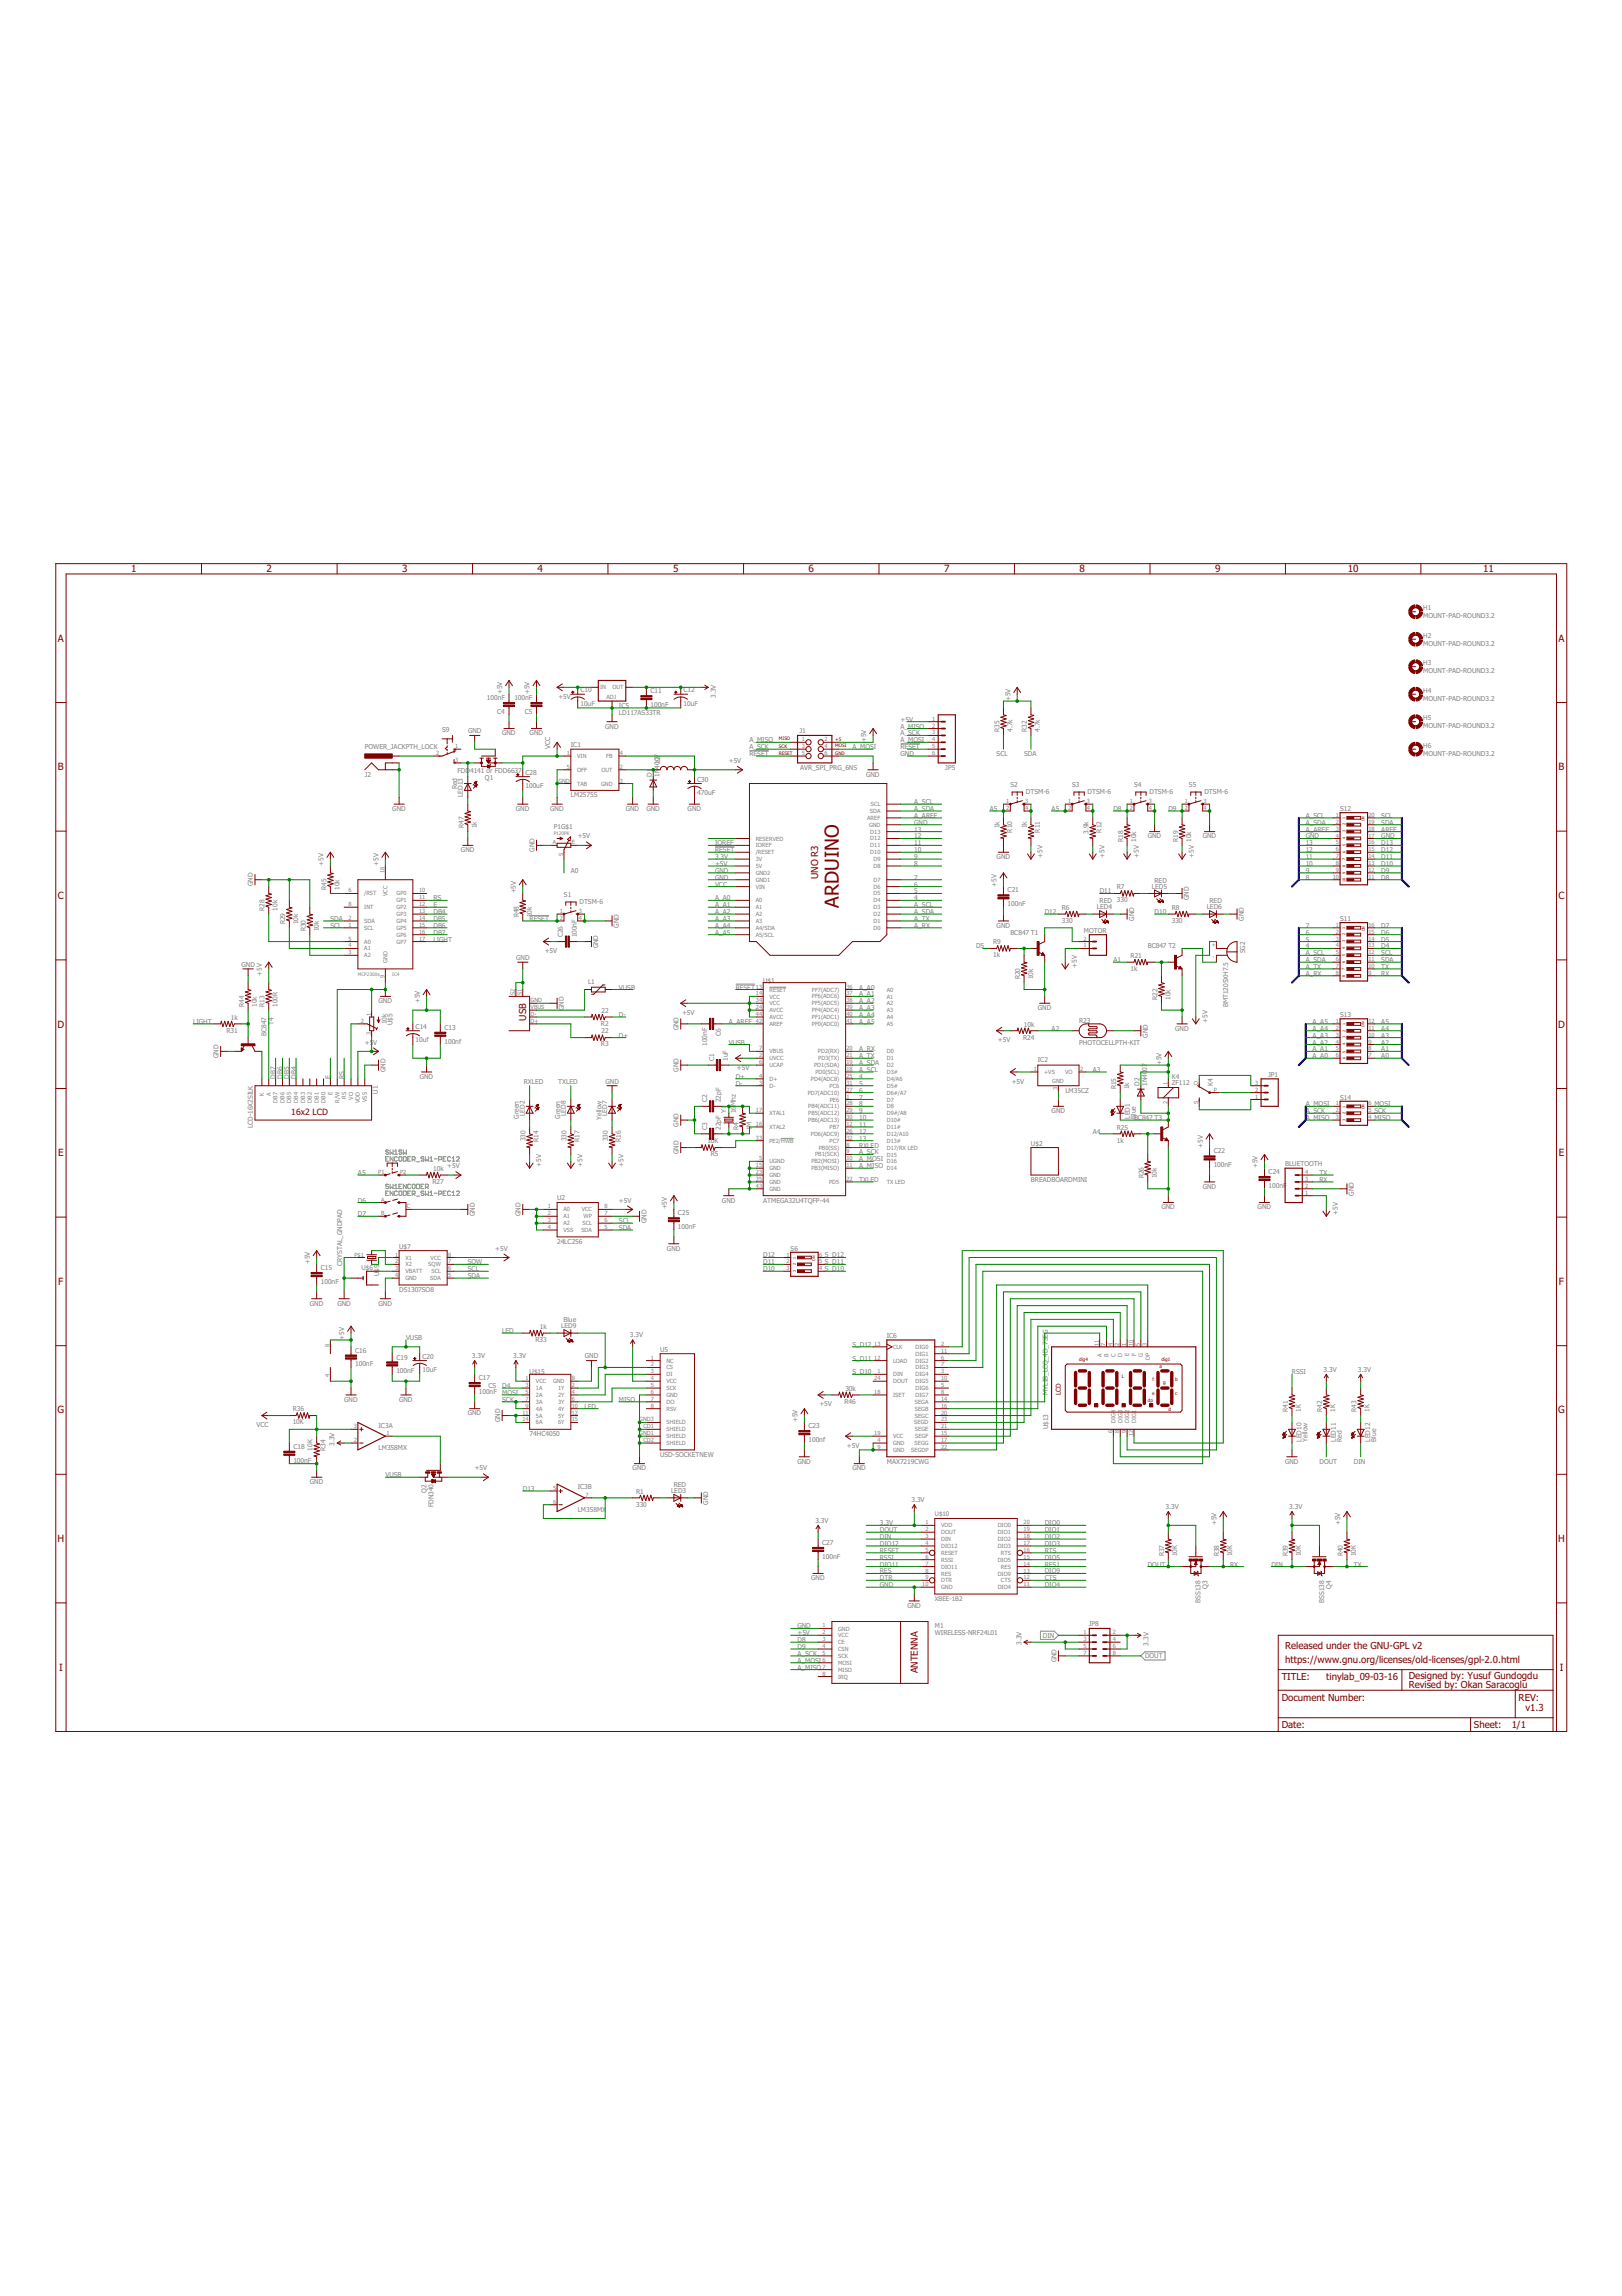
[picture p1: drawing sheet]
<svg xmlns="http://www.w3.org/2000/svg" width="210mm" height="297mm" viewBox="0 0 210 297" stroke-linecap="round" stroke-linejoin="round" font-family="sans-serif">
<defs><g id="words">
<text font-size="2.5" fill="#800000" x="108.5" y="117.4" transform="rotate(-90 108.5 117.4)">ARDUINO</text>
<g font-size="1.3" fill="#800000">
<text x="17" y="74">1</text>
<text x="34.5" y="74">2</text>
<text x="52" y="74">3</text>
<text x="69.6" y="74">4</text>
<text x="87.1" y="74">5</text>
<text x="104.6" y="74">6</text>
<text x="122.2" y="74">7</text>
<text x="139.7" y="74">8</text>
<text x="157.2" y="74">9</text>
<text x="174.4" y="74">10</text>
<text x="191.9" y="74">11</text>
<text x="7.5" y="83">A</text>
<text x="201.7" y="83">A</text>
<text x="7.5" y="99.7">B</text>
<text x="201.7" y="99.7">B</text>
<text x="7.5" y="116.3">C</text>
<text x="201.7" y="116.3">C</text>
<text x="7.5" y="132.9">D</text>
<text x="201.7" y="132.9">D</text>
<text x="7.5" y="149.6">E</text>
<text x="201.7" y="149.6">E</text>
<text x="7.5" y="166.2">F</text>
<text x="201.7" y="166.2">F</text>
<text x="7.5" y="182.9">G</text>
<text x="201.7" y="182.9">G</text>
<text x="7.5" y="199.5">H</text>
<text x="201.7" y="199.5">H</text>
<text x="7.6" y="216.1">I</text>
<text x="201.8" y="216.1">I</text>
</g>
<g font-size="1.2" fill="#800000">
<text x="105.9" y="113.7" transform="rotate(-90 105.9 113.7)">UNO R3</text>
<text x="68.1" y="132.1" transform="rotate(-90 68.1 132.1)">USB</text>
<text x="166.3" y="213.3">Released under the GNU-GPL v2</text>
<text x="166.3" y="215.1">https://www.gnu.org/licenses/old-licenses/gpl-2.0.html</text>
<text x="118.8" y="216.5" transform="rotate(-90 118.8 216.5)">ANTENNA</text>
<text x="165.9" y="217.3">TITLE:</text>
<text x="165.9" y="220">Document Number:</text>
<text x="171.6" y="217.3">tinylab_09-03-16</text>
<text x="182.3" y="217.2">Designed by: Yusuf Gundogdu</text>
<text x="182.3" y="218.3">Revised by: Okan Saracoglu</text>
<text x="196.5" y="220">REV:</text>
<text x="197.4" y="221.3">v1.3</text>
<text x="165.9" y="223.6">Date:</text>
<text x="190.7" y="223.6">Sheet:</text>
<text x="195.6" y="223.6">1/1</text>
</g>
<text font-size="1.1" fill="#800000" x="37.7" y="144.2">16x2 LCD</text>
<g font-size=".9" fill="#808080">
<text x="184.2" y="80">MOUNT-PAD-ROUND3.2</text>
<text x="184.2" y="83.6">MOUNT-PAD-ROUND3.2</text>
<text x="184.2" y="78.9">H1</text>
<text x="184.2" y="82.5">H2</text>
<text x="65" y="89.8" transform="rotate(-90 65 89.8)">+5V</text>
<text x="68.5" y="89.8" transform="rotate(-90 68.5 89.8)">+5V</text>
<text x="75.1" y="89.6">C10</text>
<text x="84.2" y="89.7">C11</text>
<text x="88.4" y="89.6">C12</text>
<text x="184.2" y="87.1">MOUNT-PAD-ROUND3.2</text>
<text x="184.2" y="86.1">H3</text>
<text x="184.2" y="89.6">H4</text>
<text x="57.2" y="94.7">S9</text>
<text x="60.6" y="94.9">GND</text>
<text x="63" y="90.6">100nF</text>
<text x="64.3" y="92.3">C4</text>
<text x="65" y="95.1">GND</text>
<text x="66.6" y="90.6">100nF</text>
<text x="67.9" y="92.3">C5</text>
<text x="68.5" y="95.1">GND</text>
<text x="72.3" y="90.4">+5V</text>
<text x="75.1" y="91.3">10uF</text>
<text x="78.3" y="94.3">GND</text>
<text x="80.1" y="92.5">LD117AS33TR</text>
<text x="80.1" y="91.6">IC5</text>
<text x="84.2" y="91.5">100nF</text>
<text x="88.4" y="91.3">10uF</text>
<text x="92.6" y="90.3" transform="rotate(-90 92.6 90.3)">3.3V</text>
<text x="103.5" y="94.9">J1</text>
<text x="116.5" y="93.4">+5V</text>
<text x="116.5" y="95.1">A_SCK</text>
<text x="116.5" y="94.3">A_MISO</text>
<text x="129.3" y="94.7" transform="rotate(-90 129.3 94.7)">R35</text>
<text x="130.8" y="90.7" transform="rotate(-90 130.8 90.7)">+5V</text>
<text x="131" y="94.7" transform="rotate(-90 131 94.7)">4.7k</text>
<text x="132.9" y="94.7" transform="rotate(-90 132.9 94.7)">R32</text>
<text x="134.6" y="94.7" transform="rotate(-90 134.6 94.7)">4.7k</text>
<text x="184.2" y="90.7">MOUNT-PAD-ROUND3.2</text>
<text x="184.2" y="94.2">MOUNT-PAD-ROUND3.2</text>
<text x="184.2" y="93.2">H5</text>
<text x="47.2" y="96.9">POWER_JACKPTH_LOCK</text>
<text x="47.2" y="100.5">J2</text>
<text x="59.2" y="100">FDD4141 or FDD6637</text>
<text x="62.8" y="100.9">Q1</text>
<text x="68" y="101.9">100uF</text>
<text x="68" y="100.3">C28</text>
<text x="71.2" y="96.9" transform="rotate(-90 71.2 96.9)">VCC</text>
<text x="73.9" y="96.7">IC1</text>
<text x="84.4" y="100.5" transform="rotate(-90 84.4 100.5)">D1</text>
<text x="85.3" y="100.5" transform="rotate(-90 85.3 100.5)">1N40L027</text>
<text x="90.2" y="101.1">C30</text>
<text x="94.3" y="98.7">+5V</text>
<text x="97" y="96.9">A_SCK</text>
<text x="97" y="96">A_MISO</text>
<text x="97" y="97.8">RESET</text>
<text x="103.6" y="99.6">AVR_SPI_PRG_6NS</text>
<text x="110.3" y="96.9">A_MOSI</text>
<text x="112.1" y="96" transform="rotate(-90 112.1 96)">+5V</text>
<text x="112.1" y="100.5">GND</text>
<text x="116.5" y="97.8">GND</text>
<text x="116.5" y="96">A_MOSI</text>
<text x="116.5" y="96.9">RESET</text>
<text x="122.3" y="99.6">JP5</text>
<text x="129" y="97.8">SCL</text>
<text x="130.8" y="101.8">S2</text>
<text x="132.5" y="97.8">SDA</text>
<text x="138.8" y="101.8">S3</text>
<text x="146.8" y="101.8">S4</text>
<text x="153.9" y="101.8">S5</text>
<text x="184.2" y="97.8">MOUNT-PAD-ROUND3.2</text>
<text x="184.2" y="96.7">H6</text>
<text x="50.8" y="104.9">GND</text>
<text x="59.2" y="102.1" transform="rotate(-90 59.2 102.1)">Red</text>
<text x="59.9" y="103.1" transform="rotate(-90 59.9 103.1)">LED13</text>
<text x="60" y="107.1" transform="rotate(-90 60 107.1)">R47</text>
<text x="61.7" y="107.1" transform="rotate(-90 61.7 107.1)">1k</text>
<text x="66.8" y="104.9">GND</text>
<text x="71.2" y="104.9">GND</text>
<text x="71.7" y="107.3">P1G$1</text>
<text x="73.9" y="103.1">LM2575S</text>
<text x="81" y="104.9">GND</text>
<text x="83.6" y="104.9">GND</text>
<text x="89" y="104.9">GND</text>
<text x="90.2" y="102.8">470uF</text>
<text x="118.3" y="106.7">GND</text>
<text x="118.3" y="104">A_SCL</text>
<text x="118.3" y="104.9">A_SDA</text>
<text x="118.3" y="105.8">A_AREF</text>
<text x="118.3" y="107.6">13</text>
<text x="128.1" y="104.9">A5</text>
<text x="129.3" y="107.1" transform="rotate(-90 129.3 107.1)">1k</text>
<text x="131" y="107.7" transform="rotate(-90 131 107.7)">R10</text>
<text x="132.8" y="102.7">DTSM-6</text>
<text x="132.9" y="107.1" transform="rotate(-90 132.9 107.1)">1k</text>
<text x="134.6" y="107.7" transform="rotate(-90 134.6 107.7)">R11</text>
<text x="136.1" y="104.9">A5</text>
<text x="140.8" y="102.7">DTSM-6</text>
<text x="140.9" y="107.9" transform="rotate(-90 140.9 107.9)">3.9k</text>
<text x="142.6" y="107.7" transform="rotate(-90 142.6 107.7)">R12</text>
<text x="144.1" y="104.9">D8</text>
<text x="148.8" y="102.7">DTSM-6</text>
<text x="151.2" y="104.9">D9</text>
<text x="155.9" y="102.7">DTSM-6</text>
<text x="169" y="105.8">A_SCL</text>
<text x="169" y="106.7">A_SDA</text>
<text x="169" y="107.6">A_AREF</text>
<text x="173.4" y="104.9">S12</text>
<text x="178.7" y="107.6">AREF</text>
<text x="178.7" y="105.8">SCL</text>
<text x="178.7" y="106.7">SDA</text>
<text x="41.9" y="112" transform="rotate(-90 41.9 112)">+5V</text>
<text x="49" y="112" transform="rotate(-90 49 112)">+5V</text>
<text x="59.7" y="110.3">GND</text>
<text x="69.2" y="110.2" transform="rotate(-90 69.2 110.2)">GND</text>
<text x="73.9" y="112.9">A0</text>
<text x="74.8" y="108.5">+5V</text>
<text x="92.5" y="112">+5V</text>
<text x="92.5" y="113.8">GND</text>
<text x="92.5" y="112.9">GND</text>
<text x="92.5" y="111.1">3.3V</text>
<text x="92.5" y="109.4">IOREF</text>
<text x="92.5" y="110.3">RESET</text>
<text x="118.3" y="108.5">12</text>
<text x="118.3" y="109.4">11</text>
<text x="118.3" y="110.3">10</text>
<text x="118.3" y="111.1">9</text>
<text x="118.3" y="112">8</text>
<text x="118.3" y="113.8">7</text>
<text x="129" y="111.1">GND</text>
<text x="134.9" y="111" transform="rotate(-90 134.9 111)">+5V</text>
<text x="142.9" y="111" transform="rotate(-90 142.9 111)">+5V</text>
<text x="145.3" y="108.9" transform="rotate(-90 145.3 108.9)">R18</text>
<text x="147" y="108.9" transform="rotate(-90 147 108.9)">10k</text>
<text x="147.4" y="111" transform="rotate(-90 147.4 111)">+5V</text>
<text x="148.5" y="108.5">GND</text>
<text x="152.4" y="108.9" transform="rotate(-90 152.4 108.9)">R19</text>
<text x="154.1" y="108.9" transform="rotate(-90 154.1 108.9)">10k</text>
<text x="154.5" y="111" transform="rotate(-90 154.5 111)">+5V</text>
<text x="155.6" y="108.5">GND</text>
<text x="169" y="108.5">GND</text>
<text x="169" y="109.4">13</text>
<text x="169" y="110.3">12</text>
<text x="169" y="111.1">11</text>
<text x="169" y="112">10</text>
<text x="169" y="112.9">9</text>
<text x="169" y="113.8">8</text>
<text x="178.7" y="113.8">D8</text>
<text x="178.7" y="112.9">D9</text>
<text x="178.7" y="112">D10</text>
<text x="178.7" y="111.1">D11</text>
<text x="178.7" y="110.3">D12</text>
<text x="178.7" y="109.4">D13</text>
<text x="178.7" y="108.5">GND</text>
<text x="32.7" y="114.7" transform="rotate(-90 32.7 114.7)">GND</text>
<text x="34.2" y="117.8" transform="rotate(-90 34.2 117.8)">R28</text>
<text x="35.9" y="117.8" transform="rotate(-90 35.9 117.8)">10k</text>
<text x="36.9" y="119.6" transform="rotate(-90 36.9 119.6)">R29</text>
<text x="38.6" y="119.6" transform="rotate(-90 38.6 119.6)">10k</text>
<text x="42.2" y="115.1" transform="rotate(-90 42.2 115.1)">R45</text>
<text x="42.8" y="119.1">SDA</text>
<text x="43.9" y="115.1" transform="rotate(-90 43.9 115.1)">10k</text>
<text x="56.1" y="116.5">RS</text>
<text x="56.1" y="117.4">E</text>
<text x="56.1" y="118.2">DB4</text>
<text x="56.1" y="119.1">DB5</text>
<text x="66.8" y="115.6" transform="rotate(-90 66.8 115.6)">+5V</text>
<text x="67.1" y="118.7" transform="rotate(-90 67.1 118.7)">R48</text>
<text x="68.5" y="119.1">RESET</text>
<text x="68.8" y="118.7" transform="rotate(-90 68.8 118.7)">1</text>
<text x="68.8" y="118.2" transform="rotate(-90 68.8 118.2)">0k</text>
<text x="73" y="116">S1</text>
<text x="75" y="116.9">DTSM-6</text>
<text x="92.5" y="114.7">VCC</text>
<text x="92.5" y="116.5">A_A0</text>
<text x="92.5" y="117.4">A_A1</text>
<text x="92.5" y="118.2">A_A2</text>
<text x="92.5" y="119.1">A_A3</text>
<text x="118.3" y="119.1">A_TX</text>
<text x="118.3" y="117.4">A_SCL</text>
<text x="118.3" y="118.2">A_SDA</text>
<text x="118.3" y="114.7">6</text>
<text x="118.3" y="115.6">5</text>
<text x="118.3" y="116.5">4</text>
<text x="129" y="114.7" transform="rotate(-90 129 114.7)">+5V</text>
<text x="130.4" y="117.2">100nF</text>
<text x="130.4" y="115.5">C21</text>
<text x="135.2" y="118.2">D12</text>
<text x="137.4" y="119.4">330</text>
<text x="137.4" y="117.7">R6</text>
<text x="141.9" y="117.6">LED4</text>
<text x="142.3" y="116.9">RED</text>
<text x="142.3" y="115.6">D11</text>
<text x="144.5" y="116.7">330</text>
<text x="144.5" y="115.1">R7</text>
<text x="146.8" y="119.1" transform="rotate(-90 146.8 119.1)">GND</text>
<text x="149.1" y="115">LED5</text>
<text x="149.4" y="114.2">RED</text>
<text x="149.4" y="118.2">D10</text>
<text x="151.6" y="119.4">330</text>
<text x="151.6" y="117.7">R8</text>
<text x="153.9" y="116.5" transform="rotate(-90 153.9 116.5)">GND</text>
<text x="156.2" y="117.6">LED6</text>
<text x="156.5" y="116.9">RED</text>
<text x="161" y="119.1" transform="rotate(-90 161 119.1)">GND</text>
<text x="173.4" y="119.1">S11</text>
<text x="31.3" y="125.1">GND</text>
<text x="39.6" y="120.5" transform="rotate(-90 39.6 120.5)">R30</text>
<text x="41.3" y="120.5" transform="rotate(-90 41.3 120.5)">10k</text>
<text x="42.8" y="120">SCL</text>
<text x="56.1" y="121.8">LIGHT</text>
<text x="56.1" y="120">DB6</text>
<text x="56.1" y="120.9">DB7</text>
<text x="66.8" y="124.2">GND</text>
<text x="70.5" y="123.3">+5V</text>
<text x="72.9" y="121.3" transform="rotate(-90 72.9 121.3)">C26</text>
<text x="74.6" y="121.3" transform="rotate(-90 74.6 121.3)">100nF</text>
<text x="77.4" y="122.7" transform="rotate(-90 77.4 122.7)">GND</text>
<text x="80.1" y="120" transform="rotate(-90 80.1 120)">GND</text>
<text x="92.5" y="120">A_A4</text>
<text x="92.5" y="120.9">A_A5</text>
<text x="118.3" y="120">A_RX</text>
<text x="126.3" y="122.7">D5</text>
<text x="128.5" y="123.8">1k</text>
<text x="128.5" y="122.2">R9</text>
<text x="129" y="120">GND</text>
<text x="130.8" y="120.9">BC847 T1</text>
<text x="139.4" y="125.2" transform="rotate(-90 139.4 125.2)">+5V</text>
<text x="140.3" y="120.6">MOTOR</text>
<text x="144.1" y="124.5">A1</text>
<text x="146.3" y="125.6">1k</text>
<text x="146.3" y="123.9">R21</text>
<text x="148.5" y="122.7">BC847 T2</text>
<text x="161.1" y="123.3" transform="rotate(-90 161.1 123.3)">SG2</text>
<text x="169" y="125.4">A_TX</text>
<text x="169" y="123.6">A_SCL</text>
<text x="169" y="124.5">A_SDA</text>
<text x="169" y="120">7</text>
<text x="169" y="120.9">6</text>
<text x="169" y="121.8">5</text>
<text x="169" y="122.7">4</text>
<text x="178.7" y="122.7">D4</text>
<text x="178.7" y="121.8">D5</text>
<text x="178.7" y="120.9">D6</text>
<text x="178.7" y="120">D7</text>
<text x="178.7" y="123.6">SCL</text>
<text x="178.7" y="124.5">SDA</text>
<text x="178.7" y="125.4">TX</text>
<text x="29.9" y="131.9">1k</text>
<text x="31.6" y="130.2" transform="rotate(-90 31.6 130.2)">R44</text>
<text x="33.3" y="130.2" transform="rotate(-90 33.3 130.2)">10k</text>
<text x="33.9" y="126.2" transform="rotate(-90 33.9 126.2)">+5V</text>
<text x="34.2" y="130.2" transform="rotate(-90 34.2 130.2)">R13</text>
<text x="35.9" y="130.2" transform="rotate(-90 35.9 130.2)">100R</text>
<text x="49" y="129.8">GND</text>
<text x="54.3" y="129.8" transform="rotate(-90 54.3 129.8)">+5V</text>
<text x="73" y="130.7" transform="rotate(-90 73 130.7)">GND</text>
<text x="76.1" y="127.3">L1</text>
<text x="77.8" y="131">22</text>
<text x="80.1" y="131.6">D-</text>
<text x="80.1" y="128">VUSB</text>
<text x="88.3" y="131.3">+5V</text>
<text x="95.2" y="128">RESET</text>
<text x="98.8" y="127.1">U$1</text>
<text x="111.2" y="128">A_A0</text>
<text x="111.2" y="128.9">A_A1</text>
<text x="111.2" y="129.8">A_A2</text>
<text x="111.2" y="130.7">A_A3</text>
<text x="111.2" y="131.6">A_A4</text>
<text x="132" y="126.7" transform="rotate(-90 132 126.7)">R20</text>
<text x="133.7" y="126.7" transform="rotate(-90 133.7 126.7)">10k</text>
<text x="134.3" y="130.7">GND</text>
<text x="149.8" y="129.4" transform="rotate(-90 149.8 129.4)">R22</text>
<text x="151.5" y="129.4" transform="rotate(-90 151.5 129.4)">10k</text>
<text x="158.9" y="130.3" transform="rotate(-90 158.9 130.3)">BMT1205XH7.5</text>
<text x="169" y="126.2">A_RX</text>
<text x="173.4" y="131.6">S13</text>
<text x="178.7" y="126.2">RX</text>
<text x="25" y="132.5">LIGHT</text>
<text x="28.3" y="136.9" transform="rotate(-90 28.3 136.9)">GND</text>
<text x="29.3" y="133.6">R31</text>
<text x="34.5" y="134" transform="rotate(-90 34.5 134)">BC847</text>
<text x="35.4" y="132.6" transform="rotate(-90 35.4 132.6)">T4</text>
<text x="47.2" y="135.1">+5V</text>
<text x="50" y="132.5" transform="rotate(-90 50 132.5)">10k</text>
<text x="50.8" y="132.6" transform="rotate(-90 50.8 132.6)">U$5</text>
<text x="53.8" y="134.8">10uf</text>
<text x="53.8" y="133.1">C14</text>
<text x="57.5" y="135">100nf</text>
<text x="57.5" y="133.2">C13</text>
<text x="77.8" y="132.7">R2</text>
<text x="77.8" y="135.4">R3</text>
<text x="77.8" y="133.7">22</text>
<text x="80.1" y="134.2">D+</text>
<text x="87.8" y="133.3" transform="rotate(-90 87.8 133.3)">GND</text>
<text x="91.5" y="135.3" transform="rotate(-90 91.5 135.3)">100nF</text>
<text x="92.4" y="137.3" transform="rotate(-90 92.4 137.3)">C1</text>
<text x="93.3" y="134" transform="rotate(-90 93.3 134)">C6</text>
<text x="94.2" y="137.3" transform="rotate(-90 94.2 137.3)">1uF</text>
<text x="94.3" y="132.5">A_AREF</text>
<text x="94.3" y="135.1">VUSB</text>
<text x="111.2" y="136.9">A_TX</text>
<text x="111.2" y="136">A_RX</text>
<text x="111.2" y="137.8">A_SDA</text>
<text x="111.2" y="132.5">A_A5</text>
<text x="129.1" y="134.9">+5V</text>
<text x="132.4" y="134.5">R24</text>
<text x="132.5" y="132.8">10k</text>
<text x="134.3" y="137.4">IC2</text>
<text x="136.1" y="133.4">A2</text>
<text x="139.6" y="135.1">PHOTOCELLPTH-KIT</text>
<text x="139.6" y="132.3">R23</text>
<text x="148.5" y="134.2" transform="rotate(-90 148.5 134.2)">GND</text>
<text x="150.3" y="137.8" transform="rotate(-90 150.3 137.8)">+5V</text>
<text x="152.1" y="133.4">GND</text>
<text x="156.3" y="132.3" transform="rotate(-90 156.3 132.3)">+5V</text>
<text x="169.9" y="136.9">A_A0</text>
<text x="169.9" y="136">A_A1</text>
<text x="169.9" y="135.1">A_A2</text>
<text x="169.9" y="134.2">A_A3</text>
<text x="169.9" y="133.4">A_A4</text>
<text x="169.9" y="132.5">A_A5</text>
<text x="178.7" y="136.9">A0</text>
<text x="178.7" y="136">A1</text>
<text x="178.7" y="135.1">A2</text>
<text x="178.7" y="134.2">A3</text>
<text x="178.7" y="133.4">A4</text>
<text x="178.7" y="132.5">A5</text>
<text x="35.7" y="139.6" transform="rotate(-90 35.7 139.6)">DB7</text>
<text x="36.5" y="139.6" transform="rotate(-90 36.5 139.6)">DB6</text>
<text x="37.4" y="139.6" transform="rotate(-90 37.4 139.6)">DB5</text>
<text x="38.3" y="139.6" transform="rotate(-90 38.3 139.6)">DB4</text>
<text x="42.8" y="139.6" transform="rotate(-90 42.8 139.6)">E</text>
<text x="44.5" y="139.6" transform="rotate(-90 44.5 139.6)">RS</text>
<text x="48.9" y="141.5" transform="rotate(-90 48.9 141.5)">U1</text>
<text x="49.9" y="138.7" transform="rotate(-90 49.9 138.7)">GND</text>
<text x="54.3" y="139.6">GND</text>
<text x="67.8" y="140.2">RXLED</text>
<text x="72.2" y="140.2">TXLED</text>
<text x="78.4" y="140.2">GND</text>
<text x="87.8" y="138.6" transform="rotate(-90 87.8 138.6)">GND</text>
<text x="91.5" y="142.6" transform="rotate(-90 91.5 142.6)">C2</text>
<text x="93.3" y="142.6" transform="rotate(-90 93.3 142.6)">22pF</text>
<text x="95.2" y="140.5">D-</text>
<text x="95.2" y="139.6">D+</text>
<text x="95.4" y="138.4">+5V</text>
<text x="111.2" y="138.7">A_SCL</text>
<text x="111.2" y="143.1">8</text>
<text x="111.2" y="142.2">7</text>
<text x="111.2" y="141.4">6</text>
<text x="111.2" y="140.5">5</text>
<text x="111.2" y="139.6">4</text>
<text x="130.9" y="140.2">+5V</text>
<text x="137.9" y="141.4">LM35CZ</text>
<text x="141.4" y="138.7">A3</text>
<text x="144.5" y="140.9" transform="rotate(-90 144.5 140.9)">R15</text>
<text x="146.1" y="140.9" transform="rotate(-90 146.1 140.9)">1k</text>
<text x="147.5" y="140.5" transform="rotate(-90 147.5 140.5)">D2</text>
<text x="148.4" y="140.5" transform="rotate(-90 148.4 140.5)">1N40</text>
<text x="148.4" y="138.5" transform="rotate(-90 148.4 138.5)">07</text>
<text x="151.6" y="140.3">ZF112</text>
<text x="151.6" y="139.6">K4</text>
<text x="157" y="140.5" transform="rotate(-90 157 140.5)">K4</text>
<text x="164.1" y="139.3">JP1</text>
<text x="169" y="143.1">A_MOSI</text>
<text x="173.4" y="142.2">S14</text>
<text x="177.9" y="143.1">MOSI</text>
<text x="32.7" y="146" transform="rotate(-90 32.7 146)">LCD-16X2SILK</text>
<text x="67.2" y="144.7" transform="rotate(-90 67.2 144.7)">Green</text>
<text x="67.9" y="144.4" transform="rotate(-90 67.9 144.4)">LED2</text>
<text x="68" y="147.6" transform="rotate(-90 68 147.6)">330</text>
<text x="69.7" y="147.7" transform="rotate(-90 69.7 147.7)">R14</text>
<text x="72.5" y="144.7" transform="rotate(-90 72.5 144.7)">Green</text>
<text x="73.2" y="144.4" transform="rotate(-90 73.2 144.4)">LED8</text>
<text x="73.3" y="147.6" transform="rotate(-90 73.3 147.6)">330</text>
<text x="75" y="147.7" transform="rotate(-90 75 147.7)">R17</text>
<text x="77.8" y="144.9" transform="rotate(-90 77.8 144.9)">Yellow</text>
<text x="78.6" y="144.4" transform="rotate(-90 78.6 144.4)">LED7</text>
<text x="78.7" y="147.6" transform="rotate(-90 78.7 147.6)">330</text>
<text x="80.3" y="147.7" transform="rotate(-90 80.3 147.7)">R16</text>
<text x="87.8" y="149.3" transform="rotate(-90 87.8 149.3)">GND</text>
<text x="87.8" y="145.8" transform="rotate(-90 87.8 145.8)">GND</text>
<text x="91.5" y="146.2" transform="rotate(-90 91.5 146.2)">C3</text>
<text x="91.5" y="147.9">10K</text>
<text x="92" y="149.6">R5</text>
<text x="93.3" y="146.2" transform="rotate(-90 93.3 146.2)">22pF</text>
<text x="94" y="144" transform="rotate(-90 94 144)">Y1</text>
<text x="95.2" y="144" transform="rotate(-90 95.2 144)">16Mhz</text>
<text x="95.6" y="146.2" transform="rotate(-90 95.6 146.2)">R4</text>
<text x="97.2" y="146.2" transform="rotate(-90 97.2 146.2)">1M</text>
<text x="111.2" y="148.5">RXLED</text>
<text x="111.2" y="147.6">13</text>
<text x="111.2" y="146.7">12</text>
<text x="111.2" y="145.8">11</text>
<text x="111.2" y="144.9">10</text>
<text x="111.2" y="144">9</text>
<text x="111.2" y="149.4">A_SCK</text>
<text x="133.4" y="148.2">U$2</text>
<text x="136.1" y="144">GND</text>
<text x="141.4" y="146.7">A4</text>
<text x="144.5" y="147.8">1k</text>
<text x="144.5" y="146.2">R25</text>
<text x="146.2" y="144.7" transform="rotate(-90 146.2 144.7)">LED1</text>
<text x="146.8" y="144.9">BC847 T3</text>
<text x="147" y="144.7" transform="rotate(-90 147 144.7)">Blue</text>
<text x="155.6" y="148.5" transform="rotate(-90 155.6 148.5)">+5V</text>
<text x="157.1" y="149.2">C22</text>
<text x="169" y="144">A_SCK</text>
<text x="169" y="144.9">A_MISO</text>
<text x="177.9" y="144">SCK</text>
<text x="177.9" y="144.9">MISO</text>
<text x="46.3" y="152">A5</text>
<text x="46.3" y="155.6">D6</text>
<text x="56" y="153.2">R27</text>
<text x="56.1" y="151.5">10k</text>
<text x="57.9" y="151.1">+5V</text>
<text x="70" y="151" transform="rotate(-90 70 151)">+5V</text>
<text x="72.1" y="155.3">U2</text>
<text x="75.4" y="151" transform="rotate(-90 75.4 151)">+5V</text>
<text x="80.1" y="155.6">+5V</text>
<text x="80.7" y="151" transform="rotate(-90 80.7 151)">+5V</text>
<text x="93.4" y="155.6">GND</text>
<text x="98.8" y="155.6">ATMEGA32U4TQFP-44</text>
<text x="111.2" y="152.9">TXLED</text>
<text x="111.2" y="150.2">A_MOSI</text>
<text x="111.2" y="151.1">A_MISO</text>
<text x="133.4" y="152.9">BREADBOARDMINI</text>
<text x="148" y="152.5" transform="rotate(-90 148 152.5)">R26</text>
<text x="149.7" y="152.5" transform="rotate(-90 149.7 152.5)">10k</text>
<text x="155.6" y="153.8">GND</text>
<text x="157.1" y="151">100nF</text>
<text x="162.8" y="151.1" transform="rotate(-90 162.8 151.1)">+5V</text>
<text x="164.2" y="153.7">100nF</text>
<text x="164.2" y="151.9">C24</text>
<text x="166.3" y="150.9">BLUETOOTH</text>
<text x="170.7" y="152">TX</text>
<text x="170.7" y="152.9">RX</text>
<text x="175.2" y="154.7" transform="rotate(-90 175.2 154.7)">GND</text>
<text x="46.3" y="157.4">D7</text>
<text x="51.7" y="161.5">U$7</text>
<text x="61.4" y="157.4" transform="rotate(-90 61.4 157.4)">GND</text>
<text x="64.1" y="161.8">+5V</text>
<text x="67.4" y="157.3" transform="rotate(-90 67.4 157.3)">GND</text>
<text x="72.1" y="160.9">24LC256</text>
<text x="80.1" y="158.2">SCL</text>
<text x="80.1" y="159.1">SDA</text>
<text x="83.6" y="158.2" transform="rotate(-90 83.6 158.2)">GND</text>
<text x="86.3" y="156.5" transform="rotate(-90 86.3 156.5)">+5V</text>
<text x="86.3" y="161.8">GND</text>
<text x="87.7" y="159">100nF</text>
<text x="87.7" y="157.2">C25</text>
<text x="102.3" y="161.8">S6</text>
<text x="150.3" y="156.5">GND</text>
<text x="162.8" y="156.5">GND</text>
<text x="173.1" y="157.2" transform="rotate(-90 173.1 157.2)">+5V</text>
<text x="40.1" y="163.6" transform="rotate(-90 40.1 163.6)">+5V</text>
<text x="41.5" y="166.1">100nF</text>
<text x="41.5" y="164.3">C15</text>
<text x="44.3" y="163.8" transform="rotate(-90 44.3 163.8)">CRYSTAL_GNDPAD</text>
<text x="46.8" y="164.2">U$6</text>
<text x="49.1" y="165.1" transform="rotate(-90 49.1 165.1)">U$9</text>
<text x="51.7" y="167.1">DS1307SO8</text>
<text x="60.5" y="164.5">SCL</text>
<text x="60.5" y="165.4">SDA</text>
<text x="60.5" y="163.6">SQW</text>
<text x="98.8" y="164.5">D10</text>
<text x="98.8" y="163.6">D11</text>
<text x="98.8" y="162.7">D12</text>
<text x="106.8" y="164.5">S_D10</text>
<text x="106.8" y="163.6">S_D11</text>
<text x="106.8" y="162.7">S_D12</text>
<text x="40.1" y="168.9">GND</text>
<text x="43.7" y="168.9">GND</text>
<text x="44.5" y="173.3" transform="rotate(-90 44.5 173.3)">+5V</text>
<text x="49" y="168.9">GND</text>
<text x="52.5" y="173.3">VUSB</text>
<text x="65" y="172.5">LED</text>
<text x="69.3" y="173.6">R33</text>
<text x="69.9" y="171.9">1k</text>
<text x="72.6" y="171.8">LED9</text>
<text x="72.9" y="171.1">Blue</text>
<text x="81.5" y="173">3.3V</text>
<text x="114.8" y="173.1">IC6</text>
<text x="46" y="176.8">100nF</text>
<text x="46" y="175">C16</text>
<text x="51.3" y="177.7">100nF</text>
<text x="51.3" y="175.9">C19</text>
<text x="54.7" y="177.5">10uF</text>
<text x="54.7" y="175.8">C20</text>
<text x="61.1" y="175.7">3.3V</text>
<text x="62" y="178.5">C17</text>
<text x="63.2" y="179.6">CS</text>
<text x="65" y="179.6">D4</text>
<text x="66.4" y="175.7">3.3V</text>
<text x="68.5" y="177.8">U$15</text>
<text x="75.7" y="175.7">GND</text>
<text x="85.4" y="174.9">U5</text>
<text x="109.4" y="179.9">30k</text>
<text x="110.3" y="177.8">S_D10</text>
<text x="110.3" y="176">S_D11</text>
<text x="110.3" y="174.2">S_D12</text>
<text x="167.2" y="177.8">RSSI</text>
<text x="171.3" y="177.4">3.3V</text>
<text x="175.7" y="177.4">3.3V</text>
<text x="33.2" y="184.6">VCC</text>
<text x="37.9" y="184.3">10K</text>
<text x="37.9" y="182.6">R36</text>
<text x="44.5" y="181.3">GND</text>
<text x="49" y="184.7">IC3A</text>
<text x="51.7" y="181.3">GND</text>
<text x="60.5" y="183.1">GND</text>
<text x="62" y="180.3">100nF</text>
<text x="64.7" y="184" transform="rotate(-90 64.7 184)">GND</text>
<text x="65" y="180.5">MOSI</text>
<text x="65" y="181.3">SCK</text>
<text x="68.5" y="185.8">74HC4050</text>
<text x="75.7" y="182.2">LED</text>
<text x="80.1" y="181.3">MISO</text>
<text x="103.2" y="184" transform="rotate(-90 103.2 184)">+5V</text>
<text x="104.6" y="184.8">C23</text>
<text x="106" y="182">+5V</text>
<text x="109.3" y="181.6">R46</text>
<text x="135.6" y="180.5" transform="rotate(-90 135.6 180.5)">MYLIB_LCQ_4D_7SEG</text>
<text x="135.6" y="184.9" transform="rotate(-90 135.6 184.9)">U$13</text>
<text x="166.7" y="182.7" transform="rotate(-90 166.7 182.7)">R41</text>
<text x="168.3" y="182.7" transform="rotate(-90 168.3 182.7)">1K</text>
<text x="171.1" y="182.7" transform="rotate(-90 171.1 182.7)">R42</text>
<text x="172.8" y="182.7" transform="rotate(-90 172.8 182.7)">1K</text>
<text x="175.6" y="182.7" transform="rotate(-90 175.6 182.7)">R43</text>
<text x="177.2" y="182.7" transform="rotate(-90 177.2 182.7)">1K</text>
<text x="38" y="189.2">100nF</text>
<text x="38" y="187.4">C18</text>
<text x="40.4" y="187.7" transform="rotate(-90 40.4 187.7)">10K</text>
<text x="42.1" y="187.7" transform="rotate(-90 42.1 187.7)">R34</text>
<text x="43.3" y="187" transform="rotate(-90 43.3 187)">3.3V</text>
<text x="49" y="187.6">LM358MX</text>
<text x="49.9" y="191.1">VUSB</text>
<text x="61.4" y="190.2">+5V</text>
<text x="81.9" y="190.2">GND</text>
<text x="85.4" y="188.5">USD-SOCKETNEW</text>
<text x="103.2" y="189.3">GND</text>
<text x="104.6" y="186.5">100nf</text>
<text x="109.6" y="187.3">+5V</text>
<text x="110.3" y="190.2">GND</text>
<text x="114.8" y="189.3">MAX7219CWG</text>
<text x="166.3" y="189.3">GND</text>
<text x="168.4" y="186.5" transform="rotate(-90 168.4 186.5)">LED10</text>
<text x="169.2" y="186.5" transform="rotate(-90 169.2 186.5)">Yellow</text>
<text x="170.7" y="189.3">DOUT</text>
<text x="172.9" y="186.5" transform="rotate(-90 172.9 186.5)">LED11</text>
<text x="173.6" y="186.5" transform="rotate(-90 173.6 186.5)">Red</text>
<text x="175.2" y="189.3">DIN</text>
<text x="177.3" y="186.5" transform="rotate(-90 177.3 186.5)">LED12</text>
<text x="178.1" y="186.5" transform="rotate(-90 178.1 186.5)">Blue</text>
<text x="40.1" y="192">GND</text>
<text x="55.2" y="193.1" transform="rotate(-90 55.2 193.1)">Q2</text>
<text x="56.1" y="195" transform="rotate(-90 56.1 195)">FDN340</text>
<text x="67.7" y="192.9">D13</text>
<text x="74.8" y="195.6">LM358MX</text>
<text x="74.8" y="192.7">IC3B</text>
<text x="82.3" y="194.9">330</text>
<text x="82.3" y="193.3">R1</text>
<text x="86.8" y="193.2">LED3</text>
<text x="87.2" y="192.4">RED</text>
<text x="91.6" y="194.7" transform="rotate(-90 91.6 194.7)">GND</text>
<text x="105.5" y="197">3.3V</text>
<text x="113.9" y="197.3">3.3V</text>
<text x="118" y="194.3">3.3V</text>
<text x="135.2" y="197.3">DIO0</text>
<text x="150.8" y="195.2">3.3V</text>
<text x="157.4" y="197.3" transform="rotate(-90 157.4 197.3)">+5V</text>
<text x="166.8" y="195.2">3.3V</text>
<text x="173.4" y="197.3" transform="rotate(-90 173.4 197.3)">+5V</text>
<text x="106.4" y="201.7">100nF</text>
<text x="106.4" y="199.9">C27</text>
<text x="113.9" y="200.9">RESET</text>
<text x="113.9" y="198.2">DOUT</text>
<text x="113.9" y="199.1">DIN</text>
<text x="113.9" y="200">DIO12</text>
<text x="113.9" y="201.8">RSSI</text>
<text x="113.9" y="202.7">DIO11</text>
<text x="113.9" y="203.6">RES</text>
<text x="135.2" y="198.2">DIO1</text>
<text x="135.2" y="199.1">DIO2</text>
<text x="135.2" y="200">DIO3</text>
<text x="135.2" y="200.9">RTS</text>
<text x="135.2" y="201.8">DIO5</text>
<text x="135.2" y="202.7">RES1</text>
<text x="135.2" y="203.6">DIO9</text>
<text x="148.5" y="202.7">DOUT</text>
<text x="150.7" y="201.3" transform="rotate(-90 150.7 201.3)">R37</text>
<text x="152.4" y="201.3" transform="rotate(-90 152.4 201.3)">10K</text>
<text x="157.8" y="201.3" transform="rotate(-90 157.8 201.3)">R38</text>
<text x="159.2" y="202.7">RX</text>
<text x="159.5" y="201.3" transform="rotate(-90 159.5 201.3)">10K</text>
<text x="164.5" y="202.7">DIN</text>
<text x="166.7" y="201.3" transform="rotate(-90 166.7 201.3)">R39</text>
<text x="168.3" y="201.3" transform="rotate(-90 168.3 201.3)">10K</text>
<text x="173.8" y="201.3" transform="rotate(-90 173.8 201.3)">R40</text>
<text x="175.2" y="202.7">TX</text>
<text x="175.5" y="201.3" transform="rotate(-90 175.5 201.3)">10K</text>
<text x="105" y="204.5">GND</text>
<text x="113.9" y="205.3">GND</text>
<text x="113.9" y="204.5">DTR</text>
<text x="117.4" y="208">GND</text>
<text x="135.2" y="204.5">CTS</text>
<text x="135.2" y="205.3">DIO4</text>
<text x="155.4" y="207.3" transform="rotate(-90 155.4 207.3)">BSS138</text>
<text x="156.3" y="205.5" transform="rotate(-90 156.3 205.5)">Q3</text>
<text x="171.4" y="207.3" transform="rotate(-90 171.4 207.3)">BSS138</text>
<text x="172.3" y="205.5" transform="rotate(-90 172.3 205.5)">Q4</text>
<text x="103.2" y="212.5">D8</text>
<text x="103.2" y="213.3">D9</text>
<text x="103.2" y="211.6">+5V</text>
<text x="103.2" y="210.7">GND</text>
<text x="103.2" y="214.2">A_SCK</text>
<text x="103.2" y="215.1">A_MOSI</text>
<text x="121" y="211.6">WIRELESS-NRF24L01</text>
<text x="121" y="210.7">M1</text>
<text x="132.2" y="212.8" transform="rotate(-90 132.2 212.8)">3.3V</text>
<text x="135" y="211.9">DIN</text>
<text x="136.7" y="215.1" transform="rotate(-90 136.7 215.1)">GND</text>
<text x="140.9" y="210.4">JP8</text>
<text x="148.2" y="214.5">DOUT</text>
<text x="148.6" y="212.9" transform="rotate(-90 148.6 212.9)">3.3V</text>
<text x="103.2" y="216">A_MISO</text>
</g>
<text font-size=".9" fill="#800000" x="137.3" y="180.5" transform="rotate(-90 137.3 180.5)">LCD</text>
<g font-size=".8" fill="#808080">
<text x="121" y="196.2">U$10</text>
<text x="121" y="207.1">XBEE-1B2</text>
</g>
<g font-size=".7" fill="#808080">
<text x="77.7" y="89.1">IN</text>
<text x="79.3" y="89.1">OUT</text>
<text x="78.5" y="90.4">ADJ</text>
<text x="103.8" y="95.9">1</text>
<text x="106.7" y="95.9">2</text>
<text x="120.6" y="93.2">1</text>
<text x="120.6" y="94.1">2</text>
<text x="120.6" y="95">3</text>
<text x="120.6" y="95.9">4</text>
<text x="56.5" y="97.7">2</text>
<text x="58.9" y="98.6">3</text>
<text x="58.9" y="96.8">1</text>
<text x="72.3" y="101.2">GND</text>
<text x="73.3" y="97.7">1</text>
<text x="73.3" y="99.5">5</text>
<text x="74.7" y="98.1">VIN</text>
<text x="74.7" y="99.9">OFF</text>
<text x="74.7" y="101.6">TAB</text>
<text x="77.8" y="101.6">GND</text>
<text x="77.8" y="99.8">OUT</text>
<text x="78.5" y="98.1">FB</text>
<text x="80.2" y="97.7">4</text>
<text x="80.2" y="99.5">2</text>
<text x="80.2" y="101.2">3</text>
<text x="103.8" y="96.8">3</text>
<text x="103.8" y="97.7">5</text>
<text x="106.7" y="96.8">4</text>
<text x="106.7" y="97.7">6</text>
<text x="120.6" y="96.8">5</text>
<text x="120.6" y="97.7">6</text>
<text x="112.2" y="106.1">AREF</text>
<text x="112.5" y="107">GND</text>
<text x="112.6" y="105.2">SDA</text>
<text x="112.6" y="107.8">D13</text>
<text x="112.7" y="104.3">SCL</text>
<text x="130.2" y="103.9">1</text>
<text x="130.2" y="104.8">2</text>
<text x="132.7" y="103.9">3</text>
<text x="132.7" y="104.8">4</text>
<text x="138.2" y="103.9">1</text>
<text x="138.2" y="104.8">2</text>
<text x="140.7" y="103.9">3</text>
<text x="140.7" y="104.8">4</text>
<text x="146.2" y="103.9">1</text>
<text x="146.2" y="104.8">2</text>
<text x="148.7" y="103.9">3</text>
<text x="148.7" y="104.8">4</text>
<text x="153.3" y="103.9">1</text>
<text x="153.3" y="104.8">2</text>
<text x="155.8" y="103.9">3</text>
<text x="155.8" y="104.8">4</text>
<text x="172.9" y="105.7">1</text>
<text x="172.9" y="106.6">2</text>
<text x="172.9" y="107.5">3</text>
<text x="177.1" y="107.5">18</text>
<text x="177.1" y="106.6">19</text>
<text x="177.1" y="105.7">20</text>
<text x="49.8" y="113" transform="rotate(-90 49.8 113)">18</text>
<text x="71.5" y="109.2">A</text>
<text x="72.9" y="110.8" transform="rotate(-90 72.9 110.8)">S</text>
<text x="74" y="109.2">E</text>
<text x="97.8" y="113.2">GND2</text>
<text x="97.8" y="112.3">5V</text>
<text x="97.8" y="111.4">3V</text>
<text x="97.8" y="110.5">/RESET</text>
<text x="97.8" y="109.6">IOREF</text>
<text x="97.8" y="108.7">RESERVED</text>
<text x="112.6" y="110.5">D10</text>
<text x="112.6" y="109.6">D11</text>
<text x="112.6" y="108.7">D12</text>
<text x="113" y="112.3">D8</text>
<text x="113" y="111.4">D9</text>
<text x="172.5" y="113.7">10</text>
<text x="172.9" y="108.3">4</text>
<text x="172.9" y="109.2">5</text>
<text x="172.9" y="110.1">6</text>
<text x="172.9" y="111">7</text>
<text x="172.9" y="111.9">8</text>
<text x="172.9" y="112.8">9</text>
<text x="177.1" y="112.8">12</text>
<text x="177.1" y="111.9">13</text>
<text x="177.1" y="111">14</text>
<text x="177.1" y="110.1">15</text>
<text x="177.1" y="109.2">16</text>
<text x="177.1" y="108.3">17</text>
<text x="177.1" y="113.7">11</text>
<text x="45.1" y="119">2</text>
<text x="45.1" y="119.9">1</text>
<text x="45.1" y="115.5">6</text>
<text x="45.1" y="117.2">8</text>
<text x="47.1" y="119.4">SDA</text>
<text x="47.1" y="115.9">/RST</text>
<text x="47.1" y="117.6">INT</text>
<text x="50.1" y="116" transform="rotate(-90 50.1 116)">VCC</text>
<text x="51.3" y="115.8">GP0</text>
<text x="51.3" y="116.7">GP1</text>
<text x="51.3" y="117.6">GP2</text>
<text x="51.3" y="118.5">GP3</text>
<text x="51.3" y="119.4">GP4</text>
<text x="54.2" y="115.5">10</text>
<text x="54.2" y="116.3">11</text>
<text x="54.2" y="117.2">12</text>
<text x="54.2" y="118.1">13</text>
<text x="54.2" y="119">14</text>
<text x="54.2" y="119.9">15</text>
<text x="72.5" y="118.1">1</text>
<text x="72.5" y="119">2</text>
<text x="74.9" y="118.1">3</text>
<text x="74.9" y="119">4</text>
<text x="97.8" y="119.4">A3</text>
<text x="97.8" y="118.5">A2</text>
<text x="97.8" y="117.6">A1</text>
<text x="97.8" y="116.7">A0</text>
<text x="97.8" y="115">VIN</text>
<text x="97.8" y="114.1">GND1</text>
<text x="113" y="119.4">D1</text>
<text x="113" y="118.5">D2</text>
<text x="113" y="117.6">D3</text>
<text x="113" y="116.7">D4</text>
<text x="113" y="115.8">D5</text>
<text x="113" y="115">D6</text>
<text x="113" y="114.1">D7</text>
<text x="172.9" y="119.9">1</text>
<text x="177.1" y="119.9">16</text>
<text x="45.1" y="121.7">5</text>
<text x="45.1" y="122.6">4</text>
<text x="45.1" y="123.5">3</text>
<text x="47.1" y="122.1">A0</text>
<text x="47.1" y="123">A1</text>
<text x="47.1" y="123.8">A2</text>
<text x="47.1" y="120.3">SCL</text>
<text x="50.1" y="124.5" transform="rotate(-90 50.1 124.5)">GND</text>
<text x="51.3" y="120.3">GP5</text>
<text x="51.3" y="121.2">GP6</text>
<text x="51.3" y="122.1">GP7</text>
<text x="54.2" y="120.8">16</text>
<text x="54.2" y="121.7">17</text>
<text x="97.8" y="121.2">A5/SCL</text>
<text x="97.8" y="120.3">A4/SDA</text>
<text x="113" y="120.3">D0</text>
<text x="140.2" y="122.6">1</text>
<text x="140.2" y="121.7">2</text>
<text x="157.3" y="124" transform="rotate(-90 157.3 124)">-</text>
<text x="157.3" y="122.6" transform="rotate(-90 157.3 122.6)">+</text>
<text x="172.9" y="120.8">2</text>
<text x="172.9" y="121.7">3</text>
<text x="172.9" y="122.6">4</text>
<text x="172.9" y="123.5">5</text>
<text x="172.9" y="124.3">6</text>
<text x="172.9" y="125.2">7</text>
<text x="177.1" y="125.2">10</text>
<text x="177.1" y="124.3">11</text>
<text x="177.1" y="123.5">12</text>
<text x="177.1" y="122.6">13</text>
<text x="177.1" y="121.7">14</text>
<text x="177.1" y="120.8">15</text>
<text x="48" y="131.5" transform="rotate(-90 48 131.5)">1</text>
<text x="49.8" y="126.6" transform="rotate(-90 49.8 126.6)">9</text>
<text x="66.6" y="128.8" transform="rotate(-90 66.6 128.8)">S2</text>
<text x="67.5" y="128.8" transform="rotate(-90 67.5 128.8)">S1</text>
<text x="68.7" y="131.5">D-</text>
<text x="68.7" y="130.6">VBUS</text>
<text x="68.7" y="129.7">GND</text>
<text x="97.8" y="127.9">13</text>
<text x="97.8" y="130.6">24</text>
<text x="97.8" y="131.5">44</text>
<text x="97.8" y="128.8">14</text>
<text x="97.8" y="129.7">34</text>
<text x="99.6" y="128.3">RESET</text>
<text x="99.6" y="131">AVCC</text>
<text x="99.6" y="131.8">AVCC</text>
<text x="99.6" y="129.2">VCC</text>
<text x="99.6" y="130.1">VCC</text>
<text x="105.1" y="131.8">PF1(ADC1)</text>
<text x="105.1" y="131">PF4(ADC4)</text>
<text x="105.1" y="130.1">PF5(ADC5)</text>
<text x="105.1" y="129.2">PF6(ADC6)</text>
<text x="105.1" y="128.3">PF7(ADC7)</text>
<text x="109.5" y="131.5">40</text>
<text x="109.5" y="130.6">39</text>
<text x="109.5" y="129.7">38</text>
<text x="109.5" y="128.8">37</text>
<text x="109.5" y="127.9">36</text>
<text x="114.8" y="128.3">A0</text>
<text x="114.8" y="129.2">A1</text>
<text x="114.8" y="130.1">A2</text>
<text x="114.8" y="131">A3</text>
<text x="114.8" y="131.8">A4</text>
<text x="172.9" y="126.1">8</text>
<text x="177.1" y="126.1">9</text>
<text x="46.7" y="132.3">2</text>
<text x="48" y="133.9" transform="rotate(-90 48 133.9)">3</text>
<text x="68.7" y="132.3">D+</text>
<text x="97.8" y="132.3">42</text>
<text x="98.2" y="137.7">6</text>
<text x="98.2" y="136.8">2</text>
<text x="98.2" y="135.9">7</text>
<text x="99.6" y="132.7">AREF</text>
<text x="99.6" y="137.2">UVCC</text>
<text x="99.6" y="136.3">VBUS</text>
<text x="105.1" y="132.7">PF0(ADC0)</text>
<text x="105.9" y="136.3">PD2(RX)</text>
<text x="105.9" y="137.2">PD3(TX)</text>
<text x="109.5" y="137.7">19</text>
<text x="109.5" y="135.9">20</text>
<text x="109.5" y="136.8">21</text>
<text x="109.5" y="132.3">41</text>
<text x="114.8" y="136.3">D0</text>
<text x="114.8" y="137.2">D1</text>
<text x="114.8" y="132.7">A5</text>
<text x="172.9" y="132.3">1</text>
<text x="172.9" y="133.2">2</text>
<text x="172.9" y="134.1">3</text>
<text x="172.9" y="135">4</text>
<text x="172.9" y="135.9">5</text>
<text x="172.9" y="136.8">6</text>
<text x="177.1" y="136.8">7</text>
<text x="177.1" y="135.9">8</text>
<text x="177.1" y="135">9</text>
<text x="177.1" y="134.1">10</text>
<text x="177.1" y="133.2">11</text>
<text x="177.1" y="132.3">12</text>
<text x="34.1" y="141.7" transform="rotate(-90 34.1 141.7)">K</text>
<text x="35" y="141.7" transform="rotate(-90 35 141.7)">A</text>
<text x="35.9" y="142.6" transform="rotate(-90 35.9 142.6)">DB7</text>
<text x="36.8" y="142.6" transform="rotate(-90 36.8 142.6)">DB6</text>
<text x="37.7" y="142.6" transform="rotate(-90 37.7 142.6)">DB5</text>
<text x="38.6" y="142.6" transform="rotate(-90 38.6 142.6)">DB4</text>
<text x="39.5" y="142.6" transform="rotate(-90 39.5 142.6)">DB3</text>
<text x="40.4" y="142.6" transform="rotate(-90 40.4 142.6)">DB2</text>
<text x="41.3" y="142.6" transform="rotate(-90 41.3 142.6)">DB1</text>
<text x="42.1" y="142.6" transform="rotate(-90 42.1 142.6)">DB0</text>
<text x="43" y="141.7" transform="rotate(-90 43 141.7)">E</text>
<text x="43.9" y="142.7" transform="rotate(-90 43.9 142.7)">R/W</text>
<text x="44.8" y="142.2" transform="rotate(-90 44.8 142.2)">RS</text>
<text x="45.7" y="142.3" transform="rotate(-90 45.7 142.3)">VO</text>
<text x="46.6" y="142.7" transform="rotate(-90 46.6 142.7)">VDD</text>
<text x="47.5" y="142.6" transform="rotate(-90 47.5 142.6)">VSS</text>
<text x="97.8" y="143.9">17</text>
<text x="98.2" y="139.5">4</text>
<text x="98.2" y="140.3">3</text>
<text x="99.6" y="139.8">D+</text>
<text x="99.6" y="140.7">D-</text>
<text x="99.6" y="138.1">UCAP</text>
<text x="104.5" y="141.6">PD7(ADC10)</text>
<text x="104.6" y="143.4">PB4(ADC11)</text>
<text x="104.9" y="139.8">PD4(ADC8)</text>
<text x="105.4" y="138.1">PD1(SDA)</text>
<text x="105.5" y="139">PD0(SCL)</text>
<text x="107.4" y="140.7">PC6</text>
<text x="107.4" y="142.5">PE6</text>
<text x="109.5" y="143">28</text>
<text x="109.5" y="143.9">29</text>
<text x="109.5" y="140.3">31</text>
<text x="109.5" y="138.6">18</text>
<text x="109.5" y="139.5">25</text>
<text x="109.5" y="141.2">27</text>
<text x="109.5" y="142.1">1</text>
<text x="114.8" y="143.4">D8</text>
<text x="114.8" y="140.7">D5#</text>
<text x="114.8" y="139">D3#</text>
<text x="114.8" y="138.1">D2</text>
<text x="114.8" y="139.8">D4/A6</text>
<text x="114.8" y="141.6">D6#/A7</text>
<text x="114.8" y="142.5">D7</text>
<text x="133.8" y="138.6">1</text>
<text x="135.1" y="139">+VS</text>
<text x="136.2" y="140.1">GND</text>
<text x="136.9" y="141" transform="rotate(-90 136.9 141)">3</text>
<text x="137.9" y="139">VO</text>
<text x="139.8" y="138.6">2</text>
<text x="151.1" y="142.8" transform="rotate(-90 151.1 142.8)">2</text>
<text x="151.1" y="140.3" transform="rotate(-90 151.1 140.3)">1</text>
<text x="155.1" y="142.8" transform="rotate(-90 155.1 142.8)">S</text>
<text x="155.1" y="140.3" transform="rotate(-90 155.1 140.3)">O</text>
<text x="157.1" y="141.2">P</text>
<text x="162.4" y="142.1">1</text>
<text x="162.4" y="141.2">2</text>
<text x="162.4" y="140.3">3</text>
<text x="172.9" y="143">1</text>
<text x="172.9" y="143.9">2</text>
<text x="177.1" y="143.9">5</text>
<text x="177.1" y="143">6</text>
<text x="97.8" y="147.5">33</text>
<text x="97.8" y="145.7">16</text>
<text x="99.6" y="147.8">PE2/HWB</text>
<text x="99.6" y="144.3">XTAL1</text>
<text x="99.6" y="146.1">XTAL2</text>
<text x="104.6" y="144.3">PB5(ADC12)</text>
<text x="104.6" y="145.2">PB6(ADC13)</text>
<text x="104.9" y="147">PD6(ADC9)</text>
<text x="105.5" y="149.6">PB1(SCK)</text>
<text x="106" y="148.7">PB0(SS)</text>
<text x="107.4" y="146.1">PB7</text>
<text x="107.4" y="147.8">PC7</text>
<text x="109.5" y="148.3">8</text>
<text x="109.5" y="149.2">9</text>
<text x="109.5" y="144.8">30</text>
<text x="109.5" y="145.7">12</text>
<text x="109.5" y="147.5">32</text>
<text x="109.5" y="146.6">26</text>
<text x="114.8" y="148.7">D17/RX LED</text>
<text x="114.8" y="149.6">D15</text>
<text x="114.8" y="144.3">D9#/A8</text>
<text x="114.8" y="145.2">D10#</text>
<text x="114.8" y="146.1">D11#</text>
<text x="114.8" y="147.8">D13#</text>
<text x="114.8" y="147">D12/A10</text>
<text x="172.9" y="144.8">3</text>
<text x="177.1" y="144.8">4</text>
<text x="48.9" y="151.9">P1</text>
<text x="49.3" y="155.5">A</text>
<text x="51.8" y="151.9">P2</text>
<text x="97.8" y="151">15</text>
<text x="97.8" y="151.9">23</text>
<text x="97.8" y="152.8">35</text>
<text x="97.8" y="153.7">43</text>
<text x="98.2" y="150.1">5</text>
<text x="99.6" y="151.4">GND</text>
<text x="99.6" y="152.3">GND</text>
<text x="99.6" y="153.2">GND</text>
<text x="99.6" y="154.1">GND</text>
<text x="99.6" y="150.5">UGND</text>
<text x="105" y="150.5">PB2(MOSI)</text>
<text x="105" y="151.4">PB3(MISO)</text>
<text x="107.3" y="153.2">PD5</text>
<text x="109.5" y="150.1">10</text>
<text x="109.5" y="151">11</text>
<text x="109.5" y="152.8">22</text>
<text x="114.8" y="150.5">D16</text>
<text x="114.8" y="151.4">D14</text>
<text x="114.8" y="153.2">TX LED</text>
<text x="168.9" y="154.6">1</text>
<text x="168.9" y="153.7">2</text>
<text x="168.9" y="152.8">3</text>
<text x="168.9" y="151.9">4</text>
<text x="49.3" y="157.2">B</text>
<text x="52.7" y="156.3">C</text>
<text x="70.9" y="159">4</text>
<text x="70.9" y="158.1">3</text>
<text x="70.9" y="156.3">1</text>
<text x="70.9" y="157.2">2</text>
<text x="72.9" y="159.4">VSS</text>
<text x="72.9" y="158.5">A2</text>
<text x="72.9" y="156.7">A0</text>
<text x="72.9" y="157.6">A1</text>
<text x="75.2" y="159.4">SDA</text>
<text x="75.3" y="156.7">VCC</text>
<text x="75.4" y="158.5">SCL</text>
<text x="75.5" y="157.6">WP</text>
<text x="78.2" y="157.2">7</text>
<text x="78.2" y="156.3">8</text>
<text x="78.2" y="158.1">6</text>
<text x="78.2" y="159">5</text>
<text x="45.9" y="162.6">P$1</text>
<text x="48" y="163">3</text>
<text x="51.1" y="162.6">1</text>
<text x="51.1" y="163.4">2</text>
<text x="51.1" y="164.3">3</text>
<text x="51.1" y="165.2">4</text>
<text x="52.5" y="163">X1</text>
<text x="52.5" y="163.8">X2</text>
<text x="52.5" y="164.7">VBATT</text>
<text x="52.5" y="165.6">GND</text>
<text x="55.4" y="163.8">SQW</text>
<text x="55.7" y="165.6">SDA</text>
<text x="55.7" y="162.9">VCC</text>
<text x="55.8" y="164.7">SCL</text>
<text x="58" y="165.2">5</text>
<text x="58" y="164.3">6</text>
<text x="58" y="163.4">7</text>
<text x="58" y="162.6">8</text>
<text x="101.8" y="162.6">1</text>
<text x="101.8" y="163.4">2</text>
<text x="101.8" y="164.3">3</text>
<text x="106" y="164.3">4</text>
<text x="106" y="163.4">5</text>
<text x="106" y="162.6">6</text>
<text x="42.6" y="178.1" transform="rotate(-90 42.6 178.1)">4</text>
<text x="42.6" y="174.3" transform="rotate(-90 42.6 174.3)">8</text>
<text x="68" y="178.6">1</text>
<text x="68" y="179.4">3</text>
<text x="69.4" y="178.9">VCC</text>
<text x="69.4" y="179.8">1A</text>
<text x="71.6" y="178.9">GND</text>
<text x="72.2" y="179.8">1Y</text>
<text x="74" y="179.4">2</text>
<text x="74" y="178.6">8</text>
<text x="84.2" y="176.8">2</text>
<text x="84.2" y="177.7">3</text>
<text x="84.2" y="178.6">4</text>
<text x="84.2" y="179.4">5</text>
<text x="84.2" y="175.9">1</text>
<text x="86.2" y="177.2">CS</text>
<text x="86.2" y="178.1">DI</text>
<text x="86.2" y="178.9">VCC</text>
<text x="86.2" y="179.8">SCK</text>
<text x="86.2" y="176.3">NC</text>
<text x="113.1" y="178.6">24</text>
<text x="113.1" y="175.9">12</text>
<text x="113.1" y="174.1">13</text>
<text x="113.5" y="177.7">1</text>
<text x="115.6" y="178.1">DIN</text>
<text x="115.6" y="178.9">DOUT</text>
<text x="115.6" y="176.3">LOAD</text>
<text x="115.6" y="174.5">CLK</text>
<text x="118.5" y="176.3">DIG2</text>
<text x="118.5" y="177.2">DIG3</text>
<text x="118.5" y="178.1">DIG4</text>
<text x="118.5" y="178.9">DIG5</text>
<text x="118.5" y="179.8">DIG6</text>
<text x="118.5" y="175.4">DIG1</text>
<text x="118.5" y="174.5">DIG0</text>
<text x="121.8" y="175.9">6</text>
<text x="121.8" y="176.8">7</text>
<text x="121.8" y="177.7">3</text>
<text x="121.8" y="178.6">10</text>
<text x="121.8" y="179.4">5</text>
<text x="121.8" y="175">11</text>
<text x="121.8" y="174.1">2</text>
<text x="142.2" y="174.1" transform="rotate(-90 142.2 174.1)">11</text>
<text x="142.6" y="175.5" transform="rotate(-90 142.6 175.5)">A</text>
<text x="143.1" y="174.1" transform="rotate(-90 143.1 174.1)">7</text>
<text x="143.5" y="175.5" transform="rotate(-90 143.5 175.5)">B</text>
<text x="144" y="174.1" transform="rotate(-90 144 174.1)">4</text>
<text x="144.3" y="175.5" transform="rotate(-90 144.3 175.5)">C</text>
<text x="144.9" y="174.1" transform="rotate(-90 144.9 174.1)">2</text>
<text x="145.2" y="175.6" transform="rotate(-90 145.2 175.6)">D</text>
<text x="145.7" y="174.1" transform="rotate(-90 145.7 174.1)">1</text>
<text x="146.1" y="175.5" transform="rotate(-90 146.1 175.5)">E</text>
<text x="146.6" y="174.1" transform="rotate(-90 146.6 174.1)">10</text>
<text x="147" y="175.4" transform="rotate(-90 147 175.4)">F</text>
<text x="147.5" y="174.1" transform="rotate(-90 147.5 174.1)">5</text>
<text x="147.9" y="175.5" transform="rotate(-90 147.9 175.5)">G</text>
<text x="148.4" y="174.1" transform="rotate(-90 148.4 174.1)">3</text>
<text x="148.8" y="176" transform="rotate(-90 148.8 176)">DP</text>
<text x="45.8" y="184.8">3</text>
<text x="50" y="185.7">1</text>
<text x="67.6" y="183">11</text>
<text x="67.6" y="183.9">14</text>
<text x="68" y="180.3">5</text>
<text x="68" y="181.2">7</text>
<text x="68" y="182.1">9</text>
<text x="69.4" y="180.7">2A</text>
<text x="69.4" y="181.6">3A</text>
<text x="69.4" y="182.5">4A</text>
<text x="69.4" y="183.4">5A</text>
<text x="69.4" y="184.3">6A</text>
<text x="72.2" y="180.7">2Y</text>
<text x="72.2" y="181.6">3Y</text>
<text x="72.2" y="182.5">4Y</text>
<text x="72.2" y="183.4">5Y</text>
<text x="72.2" y="184.3">6Y</text>
<text x="74" y="180.3">4</text>
<text x="74" y="181.2">6</text>
<text x="74" y="182.1">10</text>
<text x="74" y="183">12</text>
<text x="74" y="183.9">15</text>
<text x="82.7" y="185.7">GND1</text>
<text x="82.7" y="183.9">GND3</text>
<text x="83.3" y="184.8">CD1</text>
<text x="84.2" y="180.3">6</text>
<text x="84.2" y="182.1">8</text>
<text x="84.2" y="181.2">7</text>
<text x="86.2" y="180.7">GND</text>
<text x="86.2" y="182.5">RSV</text>
<text x="86.2" y="181.6">DO</text>
<text x="86.2" y="184.3">SHIELD</text>
<text x="86.2" y="185.2">SHIELD</text>
<text x="113.1" y="180.3">18</text>
<text x="113.1" y="185.7">19</text>
<text x="115.6" y="180.7">ISET</text>
<text x="118.3" y="184.3">SEGD</text>
<text x="118.4" y="181.6">SEGA</text>
<text x="118.4" y="182.5">SEGB</text>
<text x="118.4" y="183.4">SEGC</text>
<text x="118.4" y="185.2">SEGE</text>
<text x="118.5" y="180.7">DIG7</text>
<text x="121.8" y="180.3">8</text>
<text x="121.8" y="181.2">14</text>
<text x="121.8" y="182.1">16</text>
<text x="121.8" y="183">20</text>
<text x="121.8" y="183.9">23</text>
<text x="121.8" y="184.8">21</text>
<text x="121.8" y="185.7">15</text>
<text x="144" y="185.4" transform="rotate(-90 144 185.4)">6</text>
<text x="144.4" y="184.1" transform="rotate(-90 144.4 184.1)">DIG4</text>
<text x="144.9" y="185.4" transform="rotate(-90 144.9 185.4)">8</text>
<text x="145.2" y="184.1" transform="rotate(-90 145.2 184.1)">DIG3</text>
<text x="145.7" y="185.4" transform="rotate(-90 145.7 185.4)">9</text>
<text x="146.1" y="184.1" transform="rotate(-90 146.1 184.1)">DIG2</text>
<text x="146.6" y="185.8" transform="rotate(-90 146.6 185.8)">12</text>
<text x="147" y="184.1" transform="rotate(-90 147 184.1)">DIG1</text>
<text x="45.8" y="186.6">2</text>
<text x="83.3" y="186.6">CD2</text>
<text x="86.2" y="186.1">SHIELD</text>
<text x="86.2" y="186.9">SHIELD</text>
<text x="113.5" y="187.4">9</text>
<text x="113.5" y="186.6">4</text>
<text x="115.6" y="187.8">GND</text>
<text x="115.6" y="186.9">GND</text>
<text x="115.6" y="186.1">VCC</text>
<text x="117.9" y="187.8">SEGDP</text>
<text x="118.3" y="186.9">SEGG</text>
<text x="118.4" y="186.1">SEGF</text>
<text x="121.8" y="186.6">17</text>
<text x="121.8" y="187.4">22</text>
<text x="71.6" y="194.6">6</text>
<text x="71.6" y="192.8">5</text>
<text x="75.8" y="193.7">7</text>
<text x="119.8" y="197.2">1</text>
<text x="121.8" y="197.6">VDD</text>
<text x="129.1" y="197.6">DIO0</text>
<text x="132.5" y="197.2">20</text>
<text x="119.8" y="198.1">2</text>
<text x="119.8" y="199">3</text>
<text x="119.8" y="199.9">4</text>
<text x="119.8" y="200.8">5</text>
<text x="119.8" y="201.7">6</text>
<text x="119.8" y="202.6">7</text>
<text x="119.8" y="203.4">8</text>
<text x="121.8" y="198.5">DOUT</text>
<text x="121.8" y="199.4">DIN</text>
<text x="121.8" y="200.3">DIO12</text>
<text x="121.8" y="201.2">RESET</text>
<text x="121.8" y="202.1">RSSI</text>
<text x="121.8" y="202.9">DIO11</text>
<text x="121.8" y="203.8">RES</text>
<text x="129.1" y="203.8">DIO9</text>
<text x="129.1" y="202.1">DIO5</text>
<text x="129.1" y="200.3">DIO3</text>
<text x="129.1" y="199.4">DIO2</text>
<text x="129.1" y="198.5">DIO1</text>
<text x="129.5" y="202.9">RES</text>
<text x="129.5" y="201.2">RTS</text>
<text x="132.5" y="203.4">13</text>
<text x="132.5" y="202.6">14</text>
<text x="132.5" y="201.7">15</text>
<text x="132.5" y="200.8">16</text>
<text x="132.5" y="199.9">17</text>
<text x="132.5" y="199">18</text>
<text x="132.5" y="198.1">19</text>
<text x="119.4" y="205.2">10</text>
<text x="119.8" y="204.3">9</text>
<text x="121.8" y="204.7">DTR</text>
<text x="121.8" y="205.6">GND</text>
<text x="129.1" y="205.6">DIO4</text>
<text x="129.5" y="204.7">CTS</text>
<text x="132.5" y="205.2">11</text>
<text x="132.5" y="204.3">12</text>
<text x="106.4" y="210.6">1</text>
<text x="106.4" y="211.4">2</text>
<text x="106.4" y="212.3">3</text>
<text x="106.4" y="213.2">4</text>
<text x="106.4" y="214.1">5</text>
<text x="106.4" y="215">6</text>
<text x="106.4" y="215.9">7</text>
<text x="108.5" y="210.9">GND</text>
<text x="108.5" y="211.8">VCC</text>
<text x="108.5" y="212.7">CE</text>
<text x="108.5" y="213.6">CSN</text>
<text x="108.5" y="214.5">SCK</text>
<text x="108.5" y="215.4">MOSI</text>
<text x="140.2" y="211.4">1</text>
<text x="140.2" y="212.3">3</text>
<text x="140.2" y="213.2">5</text>
<text x="140.2" y="214.1">7</text>
<text x="144" y="211.4">2</text>
<text x="144" y="212.3">4</text>
<text x="144" y="213.2">6</text>
<text x="144" y="214.1">8</text>
<text x="106.4" y="216.8">8</text>
<text x="108.5" y="216.3">MISO</text>
<text x="108.5" y="217.2">IRQ</text>
</g>
<g font-size=".6" fill="#800000">
<text x="100.8" y="95.8">MISO</text>
<text x="108.1" y="95.9">+5</text>
<text x="100.8" y="97.6">RESET</text>
<text x="100.8" y="96.7">SCK</text>
<text x="108.1" y="96.7">MOSI</text>
<text x="108.1" y="97.6">GND</text>
<text x="139.6" y="176">dig4</text>
<text x="145.2" y="178.2">L</text>
<text x="149.2" y="178.7">f</text>
<text x="150" y="177">a</text>
<text x="150.3" y="176">dig1</text>
<text x="150.5" y="179.1">g</text>
<text x="152.1" y="178.7">b</text>
<text x="148.5" y="181.3">dp</text>
<text x="149.1" y="180.5">e</text>
<text x="151.2" y="182.5">d</text>
<text x="152.1" y="180.5">c</text>
</g>
<g font-size=".6" fill="#808080">
<text x="71.7" y="108">P120PK</text>
<text x="46.3" y="126.2">MCP2300x</text>
<text x="50.8" y="126.2">IC4</text>
</g>
<g font-size=".5" fill="#800000">
<text x="174.1" y="107.7" transform="rotate(-90 174.1 107.7)">3</text>
<text x="174.1" y="106.8" transform="rotate(-90 174.1 106.8)">2</text>
<text x="174.1" y="106" transform="rotate(-90 174.1 106)">1</text>
<text x="176.6" y="106.2" transform="rotate(-90 176.6 106.2)">ON</text>
<text x="174.1" y="113" transform="rotate(-90 174.1 113)">9</text>
<text x="174.1" y="112.1" transform="rotate(-90 174.1 112.1)">8</text>
<text x="174.1" y="111.3" transform="rotate(-90 174.1 111.3)">7</text>
<text x="174.1" y="110.4" transform="rotate(-90 174.1 110.4)">6</text>
<text x="174.1" y="109.5" transform="rotate(-90 174.1 109.5)">5</text>
<text x="174.1" y="108.6" transform="rotate(-90 174.1 108.6)">4</text>
<text x="174.1" y="114.1" transform="rotate(-90 174.1 114.1)">10</text>
<text x="174" y="125.5" transform="rotate(-90 174 125.5)">7</text>
<text x="174.1" y="124.6" transform="rotate(-90 174.1 124.6)">6</text>
<text x="174.1" y="123.7" transform="rotate(-90 174.1 123.7)">5</text>
<text x="174.1" y="122.8" transform="rotate(-90 174.1 122.8)">4</text>
<text x="174.1" y="121.9" transform="rotate(-90 174.1 121.9)">3</text>
<text x="174.1" y="121" transform="rotate(-90 174.1 121)">2</text>
<text x="174.1" y="120.2" transform="rotate(-90 174.1 120.2)">1</text>
<text x="176.6" y="120.5" transform="rotate(-90 176.6 120.5)">ON</text>
<text x="174.1" y="126.3" transform="rotate(-90 174.1 126.3)">8</text>
<text x="174.1" y="137.1" transform="rotate(-90 174.1 137.1)">6</text>
<text x="174.1" y="136.2" transform="rotate(-90 174.1 136.2)">5</text>
<text x="174.1" y="135.2" transform="rotate(-90 174.1 135.2)">4</text>
<text x="174.1" y="134.3" transform="rotate(-90 174.1 134.3)">3</text>
<text x="174.1" y="133.5" transform="rotate(-90 174.1 133.5)">2</text>
<text x="174.1" y="132.7" transform="rotate(-90 174.1 132.7)">1</text>
<text x="176.6" y="132.9" transform="rotate(-90 176.6 132.9)">ON</text>
<text x="174.1" y="143.3" transform="rotate(-90 174.1 143.3)">1</text>
<text x="176.6" y="143.5" transform="rotate(-90 176.6 143.5)">ON</text>
<text x="174.1" y="145.1" transform="rotate(-90 174.1 145.1)">3</text>
<text x="174.1" y="144.2" transform="rotate(-90 174.1 144.2)">2</text>
<text x="103" y="164.6" transform="rotate(-90 103 164.6)">3</text>
<text x="103" y="163.7" transform="rotate(-90 103 163.7)">2</text>
<text x="103" y="162.9" transform="rotate(-90 103 162.9)">1</text>
<text x="105.5" y="163.1" transform="rotate(-90 105.5 163.1)">ON</text>
</g>
</g></defs>
<g fill="none" stroke="#808080" stroke-width=".13">
<path d="M97 97.1h2.5M116.5 96.2h2.5M68.5 118.4h2.5M92.5 109.6h2.5M95.2 127.3h2.5M99.6 127.7h2.1M49.9 154.4h.2M49.9 149.9h.2M50.3 154.1h-.4v.6h.4M50.3 148.8h-.1h-.3l.1 .2 .3 .1-.1 .2h-.2l-.1-.1M50.3 149.6h-.4v.6h.4M50.3 153.3l-.1-.1-.3 .1 .1 .2 .3 .1-.1 .2h-.2l-.1-.1"/>
<path d="M50.5 148.8v.5l.2-.2 .2 .2v-.5M50.5 153.2v.6l.2-.2 .2 .2v-.6M50.9 149.6v.6l-.4-.6v.6M50.9 154.1v.6l-.4-.6v.6M51.1 153.8h.3M51.1 153.4l.1-.2v.6M51.1 148.9l.1-.1v.5M51.1 149.3h.3M51.4 154.2l-.1-.1-.2 .1v.4v.1l.3-.1M51.4 149.7l-.1-.1-.2 .1v.4v.1l.3-.1M51.6 153.5h.2M51.7 154.1l.3 .1v.4l-.1 .1h-.2l-.1-.1v-.4z"/>
<path d="M51.7 149.6l.3 .1v.4l-.1 .1h-.2l-.1-.1v-.4zM52 148.8h-.1h-.3l.1 .2 .3 .1-.1 .2h-.2l-.1-.1M52 153.2h-.4v.6h.4M52.2 154.1l.4 .1v.4l-.1 .1h-.3zM52.2 148.8v.5l.2-.2 .2 .2v-.5M52.2 149.6l.4 .1v.4l-.1 .1h-.3zM52.6 153.2v.6l-.4-.6v.6M52.8 154.4h.2M52.8 149.9h.2M53.1 154.1h-.3v.6h.3M53.1 149.6h-.3v.6h.3M53.1 153.3l-.1-.1-.2 .1v.4l.1 .1 .2-.1"/>
<path d="M53.3 154.5h.3l.1-.3-.4-.1v.6M53.3 150h.3l.1-.3-.4-.1v.6M53.3 153.3l.1-.1 .3 .1v.4l-.1 .1h-.2l-.1-.1zM53.5 154.5l.2 .2M53.5 150l.2 .2M53.9 154.7h.4M53.9 150.3h.4M53.9 153.2l.4 .1v.4l-.1 .1h-.3zM54.5 153.5h.2M54.9 154.2l-.1-.1-.3 .1 .1 .2h.2l.1 .1-.1 .2-.3-.1M54.9 149.7l-.1-.1-.3 .1 .1 .2h.2l.1 .1-.1 .2-.3-.1M54.9 153.2h-.4v.6h.4"/>
<path d="M55.1 149.6v.6l.1-.2 .2 .2v-.6M55.1 153.6h.3v-.3l-.3-.1v.6M55.1 154.1v.6l.1-.2 .2 .2v-.6M55.2 153.6l.2 .2M55.6 154.7h.4M55.6 154.3l.2-.2v.6M55.6 149.8l.2-.2v.6M55.6 150.2h.4M56.2 154.4h.4M56.2 149.9h.4M56.8 154.5h.3v-.1v-.3h-.3v.6M56.8 150h.3v-.1v-.3h-.3v.6"/>
<path d="M57.3 154.4h.2M57.3 149.9h.2M57.7 154.1h-.4v.6h.4M57.7 149.6h-.4v.6h.4M58.3 154.2l-.1-.1-.3 .1v.4l.1 .1h.2l.1-.1M58.3 149.7l-.1-.1-.3 .1v.4l.1 .1h.2l.1-.1M58.5 154.7h.4M58.5 154.3l.2-.2v.6M58.5 149.8l.2-.2v.6M58.5 150.2h.4M59.1 154.2l.1-.1 .3 .1v.1l-.4 .4h.4M59.1 149.7l.1-.1 .3 .1v.1l-.4 .4h.4"/>
<path d="M101.1 147.3h1.6M134.6 211h1.8l.6 .6-.6 .5h-1.8zM147.6 214.2l.6-.5h2.6v1.1h-2.6z"/>
</g>
<g fill="none" stroke="#800000" stroke-width=".13">
<path d="M7.2 72.9h195.6v151.1h-195.6zM26.1 72.9v1.4M43.6 72.9v1.4M61.2 72.9v1.4M78.7 72.9v1.4M96.2 72.9v1.4M113.7 72.9v1.4M131.3 72.9v1.4M148.8 72.9v1.4M166.3 72.9v1.4M182.3 79.1h.9M183.9 72.9v1.4"/>
<path d="M7.2 90.9h1.4M47.2 99.6l.9-.9 .9 .9h2.6M50.8 97.8h.8M51.6 98.7h-1.7v.9M57.2 95.6h1.3M57.9 95.6v.6M57.9 96.5v.1l-.3 .2 .3 .2v.1M57.9 97.4v.2M58.5 95.1v.9M58.8 98.3v.4h.8M59 97.1l-1.8 .7h-1.1M59.6 96.9h-.8v.5"/>
<path d="M60.8 95.1h1.3M61.4 98.7h.9M61.4 95.1v.9M62.1 98.1h.4M62.3 98.1v1h1.8v-1M62.9 98.1h.6M62.9 98.4l.6-.1-.3 .4zM63 98.4h.5M63 98.4h.4M63 98.5h.4M63.1 98.5h.3M63.1 98.6h.2"/>
<path d="M63.1 98.5h.2M63.1 99l.3 .1-.3 .2zM63.1 99.3h.1M63.1 99.2h.1M63.1 99.1h.3M63.1 99.1h.2M63.1 99h.1M63.2 98.6h.1M63.2 98.7h.1M63.2 98.7h1.8M63.2 98.1v.6M63.3 99.2h-.2"/>
<path d="M63.5 98.9l-.1 .4-.1 .1M63.9 98.1h.4M64.1 96.9v.9h-1.8M65.2 94.3h1.3M65.9 88l.4 .7M65.9 88l-.5 .7M65.9 88v.9M65.9 89.8v1.1M65.9 91.4v1.1M65.9 93.4v.9M67.6 99.6v.9M68.8 94.3h1.3"/>
<path d="M69.4 88v.9M69.4 89.8v1.1M69.4 91.4v1.1M69.4 93.4v.9M69.4 88l.5 .7M69.4 88l-.4 .7M72.1 96v.9M72.1 96l.4 .7M72.1 96l-.5 .7M72.1 88.9h.9M72.1 88.9l.7 .5M72.8 88.5l-.7 .4"/>
<path d="M73 97.8h.9M73 99.6h.9M73.9 96.9h6.2v5.4h-6.2zM73.9 89.8h1.7M74.8 90.2h.3l.5 .3M74.8 90.2h-.3l-.6 .3M74.8 88.9v.9M74.8 90.2v1.4M76.5 88.9h.9M78.5 93.4h1.4M79.2 90.7v.9M79.2 92.5v.9"/>
<path d="M80.1 97.8h.9M80.1 99.6h.9M81 88.9h.9M83.7 88.9v1.1M83.7 90.5v1.1M84.5 99.6h.9a.44 .44 0 0 1 .5-.5 .44 .44 0 0 1 .4 .5 .44 .44 0 0 1 .5-.5 .44 .44 0 0 1 .4 .5 .44 .44 0 0 1 .5-.5 .44 .44 0 0 1 .4 .5 .44 .44 0 0 1 .4-.5 .44 .44 0 0 1 .5 .5h.9M87.2 89.8h1.8M88.1 90.2h.3l.6 .3M88.1 90.2h-.3l-.6 .3M88.1 88.9v.9M88.1 90.2v1.4M90.8 88.9h.9"/>
<path d="M91.2 88.6l.5 .3M91.7 88.9l-.5 .3M95.2 99.6h.9M95.4 99.1l.7 .5M96.1 99.6l-.7 .4M102.3 96h2M102.3 96.9h2M102.3 97.8h2M106.6 96h1.9M106.6 96.9h1.9M106.6 97.8h1.9M112.3 99.6h1.3"/>
<path d="M113 94.3l.4 .6M113 94.3l-.5 .6M113 94.3v.8M113 98.7v.9M120.1 96h1.8M120.1 96.9h1.8M120.1 97.8h1.8M120.1 94.3h1.8M120.1 93.4h1.8M120.1 95.1h1.8M129.9 91.6v.9l.3 .1-.7 .2 .7 .2-.7 .2 .7 .3-.7 .2 .7 .2-.7 .2 .4 .2v.8M131.6 88.9v.9"/>
<path d="M131.6 88.9l.5 .7M131.6 88.9l-.4 .7M133.4 91.6v.9l.4 .1-.7 .2 .7 .2-.7 .2 .7 .3-.7 .2 .7 .2-.7 .2 .3 .2v.8M182.3 96.9h.9M182.3 89.8h.9M182.3 93.4h.9M182.3 82.7h.9M182.3 86.3h.9M201.4 90.9h1.4M7.2 107.5h1.4M33 113.8h.9M33 113.1v1.4"/>
<path d="M34.8 114.7v.9l.3 .1-.7 .2 .7 .2-.7 .2 .7 .3-.7 .2 .7 .2-.7 .2 .4 .2v.9M37.4 116.5v.9l.4 .1-.7 .2 .7 .2-.7 .2 .7 .2-.7 .3 .7 .2-.7 .2 .3 .1v.9M40.1 117.4v.9h.3l-.6 .3 .6 .2-.6 .2 .6 .2-.6 .2 .6 .3-.6 .2 .3 .1v.9M42.8 110.3v.8M42.8 112v.9l.3 .1-.7 .2 .7 .3-.7 .2 .7 .2-.7 .2 .7 .2-.7 .3 .4 .1v.9M42.8 110.3l.4 .6M42.8 110.3l-.5 .6M44.5 119.1h1.8M44.5 117.4h1.8M44.5 115.6h1.8M46.3 113.8h7.1v11.5h-7.1zM49.9 110.3v.8"/>
<path d="M49.9 112v1.8M49.9 110.3l.4 .6M49.9 110.3l-.5 .6M51 104h1.3M51.6 103.1v.9M53.4 119.1h1.8M53.4 118.3h1.8M53.4 117.4h1.8M53.4 116.5h1.8M53.4 115.6h1.8M59.9 109.4h1.3M60.1 101.4h.9"/>
<path d="M60.5 101.4l.5 .9h-.9zM60.5 100.5v2.6M60.5 104v.9l.4 .1-.7 .2 .7 .3-.7 .2 .7 .2-.7 .2 .7 .2-.7 .3 .3 .1v.9M60.5 108.5v.9M61.4 101.2h.2M61.4 101.3h.2M61.4 101.6h.3M61.4 101.7h.3M61.4 101.2h.3M61.5 101.3h.1M61.5 101.7h.2M61.5 101.6h.2"/>
<path d="M61.5 101.7h.1M61.6 101.4h.1M61.6 101.8h.1M61.6 101.6h.1M61.6 101.1h.1M61.7 101.5h.1M61.7 101.2h-.2M61.7 101.1l-.5 .5M61.7 101.1l-.1 .3-.2-.2M61.7 101.1l-.3 .1M61.7 101.5l-.4 .5M61.7 101.5l-.1 .3-.2-.2"/>
<path d="M61.7 101.5l-.3 .1M66.8 100.5h1.7M66.8 101.1l.6-.2 .2-.1v1.5M67 104h1.3M67.6 100.8l.7 .2 .2 .1M67.6 103.1v.9M67.6 113.8v.9M67.6 115.6v.9l.4 .1-.7 .2 .7 .2-.7 .2 .7 .3-.7 .2 .7 .2-.7 .2 .3 .2v.8M67.6 113.8l.5 .7M67.6 113.8l-.4 .7M69.4 109.4h.9M69.4 108.7v1.3"/>
<path d="M71.2 109.4h.9M71.4 104h1.4M72.1 118.3h.9M72.1 108.5h.7M72.1 103.1v.9M72.1 109.1h1.8v.5h-1.8zM72.5 108.3l.3 .2M72.8 108.5l-.3 .1M73 101.4h.9M73 118.3v.8h-.9M73.2 117.1v-.4h1.3v.4M73.4 108.6l.5-.4-.1 .6z"/>
<path d="M73.6 108.7l-.6 1.2v1.2M73.9 109.4h.9M73.9 116.7v.4M73.9 117.4v.2M73.9 117.8v.2M74.5 118.3h1.1M74.5 117.8l-1.5 .5M74.8 118.3v.8h.8M75.6 109.4h.9M75.9 108.9l.6 .5M76.5 109.4l-.6 .4M78.3 119.1h.9"/>
<path d="M79.2 118.5v1.3M80.1 101.4h.9M81.2 104h1.3M81.9 103.1v.9M83.9 104h1.3M84.1 100.9h.9M84.5 100.9l.5 .9h-.9zM84.5 100.5v1.8M84.5 103.1v.9M89 101.4h1.8M89.2 104h1.3M89.9 101.7h.3l.5 .3"/>
<path d="M89.9 101.7h-.3l-.6 .3M89.9 100.5v.9M89.9 101.7v2.3M95.2 119.1h1.8M95.2 118.3h1.8M95.2 117.4h1.8M95.2 116.5h1.8M95.2 114.7h1.8M95.2 113.8h1.8M95.2 112h1.8M95.2 111.1h1.8M95.2 110.3h1.8"/>
<path d="M95.2 109.4h1.8M95.2 108.5h1.8M95.2 112.9h1.8M97 101.4h17.8v19.5l-.9 .9h-3.6l-1.8 1.8h-8.8l-1.8-1.8h-.9zM114.8 119.1h1.7M114.8 118.3h1.7M114.8 117.4h1.7M114.8 116.5h1.7M114.8 115.6h1.7M114.8 114.7h1.7M114.8 113.8h1.7M114.8 112h1.7"/>
<path d="M114.8 111.1h1.7M114.8 110.3h1.7M114.8 109.4h1.7M114.8 108.5h1.7M114.8 107.6h1.7M114.8 106.7h1.7M114.8 105.8h1.7M114.8 104h1.7M114.8 104.9h1.7M129.2 119.1h1.3M129.2 110.3h1.3M129.9 104h.8"/>
<path d="M129.9 105.8v.9l.3 .1-.7 .3 .7 .2-.7 .2 .7 .2-.7 .2 .7 .3-.7 .2 .4 .1v1.8M129.9 112.9v.9M129.9 114.7v1.1M129.9 116.3v1.1M129.9 118.3v.8M129.9 112.9l.4 .7M129.9 112.9l-.5 .7M130.7 104v.9h-.8M131 102.9v-.4h1.3v.4M131.6 102.5v.4M131.6 103.1v.3M131.6 103.6v.2"/>
<path d="M132.3 104h1.1M132.3 103.6l-1.6 .4M132.5 104v.9h.9M133 110.5l.4 .6M133.4 105.8v.9l.4 .1-.7 .3 .7 .2-.7 .2 .7 .2-.7 .2 .7 .3-.7 .2 .3 .1v.9M133.4 110.3v.8M133.9 110.5l-.5 .6M137 118.3h.9l.1-.4 .2 .7 .3-.7 .2 .7 .2-.7 .2 .7 .2-.7 .3 .7v-.3h.9M137.9 104h.8M138.7 104v.9h-.8M139 102.9v-.4h1.3v.4M139.6 102.5v.4"/>
<path d="M139.6 103.1v.3M139.6 103.6v.2M140.3 104h1.1M140.3 103.6l-1.6 .4M140.5 104v.9h.9M141 110.5l.4 .6M141.4 118.3h2.7M141.4 105.8v.9l.4 .1-.7 .3 .7 .2-.7 .2 .7 .2-.7 .2 .7 .3-.7 .2 .3 .1v.9M141.4 110.3v.8M141.9 110.5l-.5 .6M142.3 117.8l.9 .5-.9 .4zM142.6 119l.5 .4"/>
<path d="M142.8 119.3h.2M142.8 119.2h.2M142.9 119.2h.1M142.9 119.4h.1M142.9 119.1l-.2 .2 .4 .1M142.9 119.1l.2 .3M143 118.9l.5 .5M143 119.4h.1M143.2 119.3l.3 .1M143.2 119.3l.1-.2 .2 .3M143.2 119.3h.2M143.2 117.8v.9"/>
<path d="M143.2 119.2h.2M143.3 119.2h.1M143.3 119.3l.1 .1M143.3 119.1h.1M143.4 119.4h.1M144.1 115.6h.9l.1-.4 .2 .7 .3-.7 .2 .7 .2-.7 .2 .7 .2-.7 .3 .7v-.3h.9M145 118.3h.9M145.4 110.5l.5 .6M145.9 104h.8M145.9 105.8v.9l.3 .1-.7 .2 .7 .2-.7 .2 .7 .3-.7 .2 .7 .2-.7 .2 .4 .2v.9M145.9 110.3v.8M145.9 117.6v1.3"/>
<path d="M146.3 110.5l-.4 .6M146.7 104v.9h-.8M147 102.9v-.4h1.3v.4M147.6 102.5v.4M147.6 103.1v.3M147.6 103.6v.2M148.3 104h1.1M148.3 103.6l-1.6 .4M148.5 115.6h2.7M148.5 104v.9h.9M148.8 107.6h1.3M149.4 106.7v.9"/>
<path d="M149.4 115.1l.9 .5-.9 .4zM149.7 116.3l.5 .5M149.9 116.6l.2 .1M149.9 116.6h.2M150 116.7h.1M150 116.5h.1M150 116.7h.2M150.1 116.5l-.2 .1 .3 .2M150.1 116.5l.1 .3M150.1 116.2l.5 .5M150.1 116.8h.1M150.2 116.8h.1"/>
<path d="M150.3 116.6l.3 .1M150.3 116.6l.1-.2 .2 .3M150.3 116.6h.2M150.3 115.1v.9M150.3 116.5h.2M150.4 116.5h.1M150.5 116.7h.1M151.2 118.3h.9l.1-.4 .2 .7 .3-.7 .2 .7 .2-.7 .2 .7 .2-.7 .3 .7 .1-.3h.8M152.1 115.6h.9M152.5 110.5l.5 .6M153 104h.9M153 105.8v.9l.3 .1-.7 .2 .7 .2-.7 .2 .7 .3-.7 .2 .7 .2-.7 .2 .4 .2v.9"/>
<path d="M153 110.3v.8M153 114.9v1.3M153.4 110.5l-.4 .6M153.9 104v.9h-.9M154.1 102.9v-.4h1.3v.4M154.7 102.5v.4M154.7 103.1v.3M154.7 103.6v.2M155.4 104h1.1M155.4 103.6l-1.5 .4M155.6 118.3h2.7M155.6 104v.9h.9"/>
<path d="M155.9 107.6h1.3M156.5 106.7v.9M156.5 117.8l.9 .5-.9 .4zM156.8 119l.5 .4M157 119.3h.2M157 119.3l.3 .1M157 119.3l.2 .1M157.1 119.2h.1M157.1 119.4h.1M157.1 119.1l-.1 .2M157.1 119.1l.2 .3M157.2 119.4h.1"/>
<path d="M157.2 118.9l.5 .5M157.3 119.4h.1M157.4 119.3h.2M157.4 119.2h.2M157.4 117.8v.9M157.5 119.3h.1M157.5 119.2h.1M157.5 119.3l.2 .1M157.5 119.1h.1M157.5 119.1l.2 .3-.3-.1zM157.6 119.4h.1M159.2 118.3h.9"/>
<path d="M160.1 117.6v1.3M172.5 113.8h.9M172.5 112h.9M172.5 111.1h.9M172.5 110.3h.9M172.5 109.4h.9M172.5 108.5h.9M172.5 107.6h.9M172.5 106.7h.9M172.5 105.8h.9M172.5 112.9h.9M174.3 105.6h1.8v.4h-1.8z"/>
<path d="M174.3 106.5h1.8v.4h-1.8zM174.3 107.4h1.8v.4h-1.8zM174.3 108.3h1.8v.3h-1.8zM174.3 109.2h1.8v.3h-1.8zM174.3 110.1h1.8v.3h-1.8zM174.3 111h1.8v.3h-1.8zM174.3 111.8h1.8v.4h-1.8zM174.3 112.7h1.8v.4h-1.8zM174.3 113.6h1.8v.4h-1.8zM174.3 119.8h1.8v.4h-1.8zM177 113.8h.9M177 112h.9"/>
<path d="M177 111.1h.9M177 110.3h.9M177 109.4h.9M177 108.5h.9M177 107.6h.9M177 106.7h.9M177 105.8h.9M177 112.9h.9M201.4 107.5h1.4M7.2 124.2h1.4M27.7 132.5h.9v-.4l.3 .7 .2-.7 .2 .7 .2-.7 .2 .7 .3-.7 .2 .7 .1-.3h.9M28.6 136h.8"/>
<path d="M28.6 135.4v1.3M30.3 136h.9M31.2 135.6l.4 .2-.4 .2zM31.3 135.7v.2l.2-.1-.2-.1v.1h.1M31.4 125.3h1.4M31.6 135.2l-.2 .5M32.1 125.3v.9M32.1 127.1v.9l.3 .1-.7 .2 .7 .3-.7 .2 .7 .2-.7 .2 .7 .3-.7 .2 .4 .1v.9M32.1 134.2v.9M32.6 135.3l.4 .7h.9M33.9 139.6v.9M34.8 124.5v.8"/>
<path d="M34.8 127.1v.9l.3 .1-.7 .2 .7 .3-.7 .2 .7 .2-.7 .2 .7 .3-.7 .2 .4 .1v.9M34.8 139.6v.9M34.8 124.5l.4 .6M34.8 124.5l-.5 .6M35.7 139.6v.9M36.6 139.6v.9M37.4 139.6v.9M38.3 139.6v.9M39.2 139.6v.9M40.1 139.6v.9M41 139.6v.9M41.9 139.6v.9"/>
<path d="M42.8 139.6v.9M43.6 139.6v.9M44.5 121.8h1.8M44.5 123.6h1.8M44.5 120h1.8M44.5 122.7h1.8M44.5 139.6v.9M45.4 139.6v.9M46.3 132.5h1.2l1.2 .6M46.3 139.6v.9M47.2 139.6v.9M47.8 131.6h.6v1.7h-.6z"/>
<path d="M48.1 137.8h.9M48.1 136h.9M48.1 130.7v.9M48.1 133.3v.9M48.3 135.6l.7 .4M48.8 131.9l.2 .4M48.9 132.9l-.2 .3M49 131.6v.7M49 137.1v1.4M49 136l-.7 .5M49.2 131.9l-.2 .4M49.2 128.9h1.3"/>
<path d="M49.9 125.3v1.8M49.9 128v.9M52.5 133.3h1.8M53.4 133.7l.6 .1 .3 .2M53.4 133.7l-.6 .1-.2 .2M53.4 121.8h1.8M53.4 120h1.8M53.4 120.9h1.8M53.4 132.5v.8M53.4 133.7v1.4M54.5 138.7h1.4M55.2 128l.4 .7"/>
<path d="M55.2 128l-.4 .7M55.2 128v.9M55.2 137.8v.9M57 132.5v1M57 134.1v1M65.9 128.9h2.6v4.4h-2.6M66.8 128v.9M67 124.5h1.3M67.6 124.5v.8M67.6 128v.9M68.5 132.5h.9M68.5 130.7h.9"/>
<path d="M68.5 131.6h.9M68.5 129.8h.9M70.3 121.8h.9M70.3 121.8l.7 .5M71 121.4l-.7 .4M71.2 129.8h.9M72.1 121.8h1.1M72.1 129.1v1.4M73.7 121.8h1.1M75.6 128h.9M75.6 131.6h.9l.1-.4 .3 .7 .2-.7 .2 .7 .2-.7 .2 .7 .3-.7 .2 .7 .1-.3h.9M75.6 121.8h.9"/>
<path d="M75.6 134.2h.9l.1-.3 .3 .7 .2-.7 .2 .7 .2-.7 .2 .7 .3-.7 .2 .7 .1-.4h.9M76.5 121.1v1.4M76.5 127.7h1.8v.6h-1.8zM78.3 127.4h-.3l-1.2 1.2h-.2M78.3 128h.9M88.1 132.5h.9M88.1 137.8h.9M88.1 129.8h.9M88.1 129.8l.7 .4M88.1 131.8v1.3M88.1 137.1v1.4M88.8 129.3l-.7 .5"/>
<path d="M90.8 132.5h1M91.7 137.8h1M92.4 132.5h1M93.2 137.8h1.1M95.2 136.9h.9M95.2 136.9l.7 .5M95.2 120h1.8M95.2 120.9h1.8M95.9 136.5l-.7 .4M97.9 128h.9M97.9 132.5h.9M97.9 130.7h.9"/>
<path d="M97.9 131.6h.9M97.9 139.6h.9M97.9 137.8h.9M97.9 136h.9M97.9 136.9h.9M97.9 129.8h.9M97.9 128.9h.9M98.8 127.1h10.6v27.6h-10.6zM109.4 128h.9M109.4 132.5h.9M109.4 130.7h.9M109.4 131.6h.9"/>
<path d="M109.4 139.6h.9M109.4 138.7h.9M109.4 137.8h.9M109.4 136h.9M109.4 136.9h.9M109.4 129.8h.9M109.4 128.9h.9M114.8 120h1.7M128.1 122.7h.9l.1-.4 .2 .7 .3-.7 .2 .7 .2-.7 .2 .7 .3-.7 .2 .7v-.3h.9M129 133.3h.9M129 133.3l.6 .5M129.6 132.9l-.6 .4"/>
<path d="M130.7 138.7h.9M130.7 133.3h.9l.1-.3 .3 .7 .2-.7 .2 .7 .2-.7 .2 .7 .3-.7 .2 .7 .1-.4h.9M130.7 138.7l.7 .4M131.4 138.2l-.7 .5M132.5 123.6v.9l.4 .1-.7 .2 .7 .2-.7 .2 .7 .3-.7 .2 .7 .2-.7 .2 .3 .1v.9M133.4 138.7h.9M133.4 122.7h.9M134.3 137.8h5.3v2.7h-5.3zM134.4 123.2l.5 .2M134.5 129.8h1.4M134.9 123.2l.3 .4h-.5zM134.9 123.4l.1 .1h-.1v-.2l.2 .2h-.2"/>
<path d="M135.2 120.9v.9l-.7 .4M135.2 123.6v.9M135.2 128.9v.9M137.4 124.7l.5 .6M137.9 124.5v.8M138.3 124.7l-.4 .6M138.7 133.3h.9M139.6 138.7h.9M139.6 121.8h1.8M139.6 122.7h1.8M139.9 132.8l.4-.3h.2h1.8a.89 .89 0 0 1 .9 .8 .89 .89 0 0 1-.9 .9h-1.8a.87 .87 0 0 1-.8-.5 .87 .87 0 0 1 .2-.9zM140.9 132.5l.1 .3h.9l.1 .1-.1 .2h-1v.2h1l.1 .2-.1 .1h-.9l-.2 .2 .2 .1h.9v.3"/>
<path d="M143.2 133.3h.9M145 137.8v.9l.3 .1-.7 .2 .7 .2-.7 .2 .7 .3-.7 .2 .7 .2-.7 .2 .4 .2v.9M145.9 124.5h.8l.2-.4 .2 .7 .2-.7 .3 .7 .2-.7 .2 .7 .2-.7 .2 .7 .1-.3h.9M146.7 133.3h.9M147.6 132.7v1.3M150.3 126.2v.9l.4 .1-.8 .2 .8 .3-.8 .2 .8 .2-.8 .2 .8 .3-.8 .2 .4 .1v.9M151.2 124.5h.9M151.2 136v.9M151.2 139.6v1.1M151.2 136l.4 .7M151.2 136l-.5 .7M152.2 125l.4 .2"/>
<path d="M152.3 132.5h1.3M152.7 125l.3 .3h-.5zM152.7 125.2l.1 .1h-.2l.1-.2 .2 .2h-.3M153 122.7v.9l-.7 .3M153 125.3v.9M153 131.6v.9M154.3 131.8l.4 .7M154.7 131.6v.9M155.2 131.8l-.5 .7M155.2 139.6v1.1M157.4 121.8v.9h1.4M158.7 123.1h1.4"/>
<path d="M158.8 123.6h-1.4v.9M159 122.3a1.35 1.35 0 0 1 1.1-.5v2.7a1.34 1.34 0 0 1-1.2-.8 1.34 1.34 0 0 1 .1-1.4zM172.5 132.5h.9M172.5 136h.9M172.5 136.9h.9M172.5 121.8h.9M172.5 123.6h.9M172.5 120h.9M172.5 120.9h.9M172.5 133.3h.9M172.5 134.2h.9M172.5 124.5h.9"/>
<path d="M172.5 122.7h.9M172.5 125.3h.9M172.5 126.2h.9M172.5 135.1h.9M174.3 120.7h1.8v.4h-1.8zM174.3 121.6h1.8v.4h-1.8zM174.3 122.5h1.8v.4h-1.8zM174.3 123.4h1.8v.4h-1.8zM174.3 124.3h1.8v.4h-1.8zM174.3 125.2h1.8v.3h-1.8zM174.3 126.1h1.8v.3h-1.8zM174.3 132.3h1.8v.4h-1.8z"/>
<path d="M174.3 133.2h1.8v.3h-1.8zM174.3 134.1h1.8v.3h-1.8zM174.3 135h1.8v.3h-1.8zM174.3 135.8h1.8v.4h-1.8zM174.3 136.7h1.8v.4h-1.8zM177 132.5h.9M177 136h.9M177 136.9h.9M177 121.8h.9M177 123.6h.9M177 120h.9M177 120.9h.9"/>
<path d="M177 133.3h.9M177 134.2h.9M177 124.5h.9M177 122.7h.9M177 125.3h.9M177 126.2h.9M177 135.1h.9M201.4 124.2h1.4M7.2 140.8h1.4M7.2 157.5h1.4M33 140.5h15.1v4.4h-15.1zM50.1 150.9v-.4h1.3v.4"/>
<path d="M50.5 151.8l-.6 .2h-.9M50.5 155.4l-.6 .2h-.9M50.5 157.2l-.6 .2h-.9M50.8 150.5v.4M50.8 151.1v.3M50.8 151.6v.2M51.4 152h1.1M51.4 155.6h1.1v1.8h-1.1M51.4 155.1l-.6 .2M51.4 156.9l-.6 .2M51.4 151.6l-.6 .1M52.5 156.5h.9"/>
<path d="M54.3 152h.9l.1-.3 .2 .7 .2-.7 .3 .7 .2-.7 .2 .7 .2-.7 .3 .7 .1-.4h.9M58.8 152h.8M59 151.6l.6 .4M59.6 156.5h.9M59.6 152l-.6 .5M60.5 155.8v1.3M67.6 155.8v1.3M67.6 156.5h.9M68.1 143.1h.9M68.1 150.5l.4 .6M68.5 143.1l.5 .9h-.9zM68.5 142.2v2.7"/>
<path d="M68.5 145.8v.9l.4 .1-.7 .2 .7 .3-.7 .2 .7 .2-.7 .2 .7 .2-.7 .3 .3 .1v.9M68.5 150.2v.9M69 150.5l-.5 .6M69.4 143h.2M69.4 143.4h.3M69.4 143.1h.2M69.5 143.4h.2M69.5 143.1h.1M69.5 143.5h.2M69.5 143.2h.1M69.6 143.5h.1M69.6 142.9h.1"/>
<path d="M69.6 143.6h.1M69.6 143.3h.1M69.7 143h-.3M69.7 142.9h.1M69.7 142.9l-.5 .5M69.7 142.9l-.1 .3-.2-.2M69.7 142.9l-.3 .1M69.7 143.3h.1M69.7 143.3l-.4 .5M69.7 143.3l-.1 .3M69.7 143.3l-.3 .1 .2 .2M70.3 157.4h1.8"/>
<path d="M70.3 156.5h1.8M70.3 159.1h1.8M70.3 158.2h1.8M72.1 155.6h5.3v4.4h-5.3zM73.4 143.1h.9M73.4 150.5l.5 .6M73.9 143.1l.4 .9h-.9zM73.9 142.2v2.7M73.9 145.8v.9l.3 .1-.7 .2 .7 .3-.7 .2 .7 .2-.7 .2 .7 .2-.7 .3 .4 .1v.9M73.9 150.2v.9M74.3 150.5l-.4 .6M74.7 143h.3"/>
<path d="M74.7 143l.2 .2M74.8 143.4h.2M74.8 143h.2M74.8 143.4l.1 .2M74.8 143.1h.2M74.8 143.1h.1M74.8 143.5h.2M74.9 143.4h.1M74.9 143.2h.1M74.9 143.5h.1M74.9 142.9h.1M74.9 143.6h.1"/>
<path d="M74.9 143.3h.1M75 142.9h.1M75 143h-.2M75 142.9l-.5 .5M75 142.9l-.1 .3M75 142.9l-.3 .1M75.1 143.3h-.1M75.1 143.3l-.5 .5M75.1 143.3l-.2 .3M75.1 143.3l-.3 .1M77.4 157.4h1.8M77.4 156.5h1.8"/>
<path d="M77.4 159.1h1.8M77.4 158.2h1.8M78.5 140.5h1.4M78.8 143.1h.9M78.8 150.5l.4 .6M79.2 143.1l.5 .9h-.9zM79.2 140.5v.9M79.2 142.2v2.7M79.2 145.8v.9l.4 .1-.8 .2 .8 .3-.8 .2 .8 .2-.8 .2 .8 .2-.8 .3 .4 .1v.9M79.2 150.2v.9M79.7 150.5l-.5 .6M80.1 143l.1 .2"/>
<path d="M80.1 143h.2M80.1 143.4l.2 .2M80.1 143.4h.2M80.1 143.1h.2M80.2 143.5h.1M80.2 143.4h.2M80.2 143.2h.1M80.2 142.9h.1M80.2 143.6h.1M80.3 143.6h.1M80.3 143.3h.1M80.3 142.9h.1"/>
<path d="M80.3 143h-.2M80.4 142.9l-.5 .5M80.4 142.9l-.2 .3M80.4 142.9l-.3 .1M80.4 143.3l-.5 .5M80.4 143.3l-.1 .3M80.4 143.3l-.3 .1M80.4 143.3h-.1M81 156.5h.9M81.2 156l.7 .5M81.9 157.4h.9M81.9 156.5l-.7 .4"/>
<path d="M82.8 156.7v1.3M87.2 154.7v.9M87.2 156.5v1M87.2 158.1v1M87.2 154.7l.5 .7M87.2 154.7l-.4 .7M88.1 148.5h.9M88.1 144.9h.9M88.1 144.3v1.3M88.1 147.8v1.3M89.9 148.5h.9v-.4l.3 .7 .2-.7 .2 .7 .2-.7 .3 .7 .2-.7 .2 .7 .1-.3h.9M90.8 143.1h1"/>
<path d="M90.8 146.7h1M92.4 143.1h1M92.4 146.7h1M93.6 154.7h1.4M93.7 144.5h1.2M93.7 145.3h1.2M93.8 144.8h1v.2h-1zM94.3 144v.5M94.3 145.3v.5M94.3 153.8v.9M96.1 143.1v.9l.4 .1-.8 .2 .8 .2-.8 .3 .8 .2-.8 .2 .8 .2-.8 .3 .4 .1v.9M97.9 140.5h.9"/>
<path d="M97.9 151.1h.9M97.9 152h.9M97.9 152.9h.9M97.9 153.8h.9M97.9 150.2h.9M97.9 144h.9M97.9 145.8h.9M97.9 147.6h.9M109.4 140.5h.9M109.4 151.1h.9M109.4 152.9h.9M109.4 148.5h.9"/>
<path d="M109.4 149.4h.9M109.4 150.2h.9M109.4 143.1h.9M109.4 144h.9M109.4 144.9h.9M109.4 145.8h.9M109.4 147.6h.9M109.4 146.7h.9M109.4 141.4h.9M109.4 142.2h.9M133.4 148.5h3.6v3.5h-3.6zM136.3 143.1h1.3"/>
<path d="M137 140.5v.9M137 142.2v.9M143.8 143.9h.1M143.8 143.8h.1M143.8 143.8h.2M143.8 144.3h.1M143.8 143.7h.3M143.8 144.2h.1M143.9 143.7h.1M143.9 144.2h.2M143.9 143.6h.1M143.9 144.1h.2"/>
<path d="M143.9 144h.1M143.9 143.6l-.1 .3M143.9 143.6l.2 .2M144 144h.1M144.1 144.2h-.3M144.1 146.7h.9l.1-.4 .2 .7 .3-.7 .2 .7 .2-.7 .2 .7 .2-.7 .3 .7v-.3h.9M144.1 143.8l-.3 .1M144.1 143.8h-.3M144.1 144.2l-.1-.2-.2 .3M144.1 144.2l-.3 .1M144.3 143.4l-.5 .5M144.3 143.8l-.5 .5"/>
<path d="M144.5 143.1h.9l-.4 .9zM144.5 144h.9M145 142.2v2.7M147.2 140.9h.9M147.6 140.5v1.7M147.6 140.9l.5 .9h-.9zM148.5 149.4v.8l.4 .1-.7 .3 .7 .2-.7 .2 .7 .2-.7 .2 .7 .3-.7 .2 .3 .1v.9M149.4 146.7h.9M149.9 140.7h2.6v1.3h-2.6zM150.4 147.2l.5 .2M150.5 155.6h1.4M150.9 147.2l.3 .4h-.5z"/>
<path d="M150.9 147.4l.1 .1h-.2l.1-.2 .2 .2h-.3M151.2 142v1.1M151.2 144.9v.9l-.7 .4M151.2 147.6v.9M151.2 154.7v.9M151.9 140.7l-1.4 1.3M155 140.5l1.5 .9h1.4M155.2 142v1.1M155.9 152.9h1.3M156.5 146.7v.9M156.5 148.5v1M156.5 150.1v1"/>
<path d="M156.5 152v.9M156.5 146.7l.5 .7M156.5 146.7l-.4 .7M161.9 140.5h1.7M161.9 141.4h1.7M161.9 142.2h1.7M163 155.6h1.3M163.6 149.4v.8M163.6 151.1v1.1M163.6 152.7v1.1M163.6 154.7v.9M163.6 149.4l.5 .6"/>
<path d="M163.6 149.4l-.4 .6M168.1 154.7h1.8M168.1 152h1.8M168.1 152.9h1.8M168.1 153.8h1.8M171.2 156.7l.4 .7M171.6 156.5v.9M172.1 156.7l-.5 .7M172.5 143.1h.9M172.5 144h.9M172.5 144.9h.9M173.4 153.8h.9"/>
<path d="M174.3 143h1.8v.3h-1.8zM174.3 143.8h1.8v.4h-1.8zM174.3 144.7h1.8v.4h-1.8zM174.3 153.1v1.4M177 143.1h.9M177 144h.9M177 144.9h.9M201.4 140.8h1.4M201.4 157.5h1.4M7.2 174.1h1.4M40.3 168h1.4M41 161.8v.9"/>
<path d="M41 163.6v1M41 165.2v1M41 167.1v.9M41 161.8l.4 .7M41 161.8l-.5 .7M42.8 173.4v1.7M42.8 176.9v1.8M43.9 168h1.3M44.5 167.1v.9M45.4 171.6v.9M45.4 174.2v1.1M45.4 175.8v1.1"/>
<path d="M45.4 179.6v.9M45.4 165.4h1.6M45.4 171.6l.5 .6M45.4 171.6l-.4 .6M46.3 162.7h.9M47.4 164.5h1.6M47.4 166.2h1.6M47.5 163h1.2M47.5 162.3h1.2M47.6 162.6h1v.2h-1zM48.1 161.8v.5M48.1 163v.6"/>
<path d="M49.2 168h1.3M49.9 167.1v.9M50.8 175.1v1.1M50.8 176.7v1.1M50.8 165.4h.8M50.8 164.5h.8M50.8 162.7h.8M50.8 163.6h.8M51.6 161.8h6.3v4.4h-6.3zM52.5 179.6v.9M53.4 176h1.8M53.5 176.7l.5-.3h.3v1.4"/>
<path d="M54.3 176.4l.9 .3M54.3 175.1v.9M57.9 165.4h.9M57.9 164.5h.9M57.9 162.7h.9M57.9 163.6h.9M61.4 176v.9M61.4 177.8v1.1M61.4 179.4v1.1M61.4 176l.3 .5M61.4 176l-.2 .5M65 162.7h.9"/>
<path d="M65.2 162.2l.7 .5M65.9 162.7l-.7 .4M66.8 176v.9M66.8 176l.2 .5M66.8 176l-.3 .5M67.6 178.7h.9M67.6 179.6h.9M67.6 172.5h.9l.1-.4 .3 .7 .2-.7 .2 .7 .2-.7 .2 .7 .3-.7 .2 .7 .1-.3h.9M68.5 177.8h5.4v7.1h-5.4zM72.1 172.5h2.7M73 172l.9 .5-.9 .4zM73.3 173.2l.4 .5"/>
<path d="M73.4 173.5l.3 .2M73.4 173.5l.2-.1 .1 .3M73.4 173.5h.3M73.5 173.5h.2M73.5 173.6h.2M73.5 173.4h.1M73.6 173.4h.1M73.6 173.6h.1M73.7 173.1l.4 .5M73.7 173.7h.1M73.8 173.5h.3M73.8 173.5l.3 .1"/>
<path d="M73.9 172v.9M73.9 178.7h.9M73.9 179.6h.9M73.9 173.4h.2M73.9 173.5h.2M73.9 173.4h.1M74 173.5h.1M74 173.4h.1M74 173.3l-.2 .2M74 173.3l.1 .3M74 173.3h.1M74 173.6h.1"/>
<path d="M74.1 173.6h.1M75.9 176h1.3M76.5 176v.9M81.9 173.4v.8M81.9 173.4l.2 .4M81.9 173.4l-.3 .4M83.7 177.8h1.7M83.7 178.7h1.7M83.7 179.6h1.7M83.7 176.9h1.7M83.7 176h1.7M85.4 175.1h4.5v12.5h-4.5z"/>
<path d="M86.5 160.9h1.4M87.2 160v.9M101.4 164.5h.9M101.4 162.7h.9M101.4 163.6h.9M103.2 162.5h1.8v.4h-1.8zM103.2 163.4h1.8v.3h-1.8zM103.2 164.3h1.8v.3h-1.8zM105.9 164.5h.9M105.9 162.7h.9M105.9 163.6h.9M113 177.8h1.8"/>
<path d="M113 178.7h1.8M113 176h1.8M113 174.2h1.8M114.8 173.9l.6 .3-.6 .4M121 177.8h1.7M121 178.7h1.7M121 179.6h1.7M121 175.1h1.7M121 176.9h1.7M121 176h1.7M121 174.2h1.7M137.9 176.7l.2-.2h14.7l.2 .2v5.8l-.2 .2h-14.7l-.2-.2z"/>
<path d="M142.3 173.4v.8M143.2 173.4v.8M144.1 173.4v.8M145 173.4v.8M145.9 173.4v.8M146.7 173.4v.8M147.6 173.4v.8M148.5 173.4v.8M167.2 179.6v.9l.4 .1-.8 .2 .8 .2-.8 .2 .8 .2-.8 .3 .8 .2-.8 .2 .4 .1v.9M171.6 177.8v.9M171.6 179.6v.9l.4 .1-.7 .2 .7 .2-.7 .2 .7 .2-.7 .3 .7 .2-.7 .2 .3 .1v.9M171.6 177.8l.3 .4"/>
<path d="M171.6 177.8l-.2 .4M176.1 177.8l.2 .4M176.1 177.8l-.3 .4M176.1 177.8v.9M176.1 179.6v.9l.3 .1-.7 .2 .7 .2-.7 .2 .7 .2-.7 .3 .7 .2-.7 .2 .4 .1v.9M201.4 174.1h1.4M7.2 190.7h1.4M33.9 183.1h.9M33.9 183.1l.6 .5M34.5 182.7l-.6 .4M37.4 186.7v1M37.4 188.3v1.1"/>
<path d="M37.4 183.1h.9l.2-.3 .2 .7 .2-.7 .2 .7 .2-.7 .3 .7 .2-.7 .2 .7 .1-.4h.9M40.3 191.1h1.4M41 185.8v.9l.3 .1-.7 .2 .7 .3-.7 .2 .7 .2-.7 .2 .7 .3-.7 .2 .4 .1v.9M41 190.2v.9M43.6 186.7h.9M43.6 186.7l.5 .2M44.1 186.4l-.5 .3M44.8 180.5h1.3M45.4 184.9h.9M45.4 186.7h.9M46.5 184.9h.5M46.5 186.7h.5"/>
<path d="M46.8 184.7v.4M49.9 185.8h.9M51.9 180.5h1.3M55 191.1v.5h2.2v-.5M55.4 190.6v.5h-1.1M55.9 190.7h.4l-.2 .4zM55.9 190.8h.4M55.9 191.4l.4 .2-.4 .2M55.9 191.4v.4M55.9 191.8h.1M55.9 191.7h.1M55.9 191.7h.3"/>
<path d="M55.9 191.6h.4M55.9 191.6h.3M55.9 191.5h.3M55.9 191.5h.2M55.9 191.4h.1M55.9 190.8h.3M56 190.9h.2M56 191.8h-.1M56 191h.2M56.1 191h.1M56.1 190.5v.6h1.8M56.1 191.1h.1"/>
<path d="M56.1 191.7h-.2M56.2 191h-.2M56.2 191.6l-.3 .1M56.9 190.6v.5M57 189.4v.8h-1.8M60.8 182.2h1.3M61.4 181.4v.8M62.3 191.1h.9M62.5 190.7l.7 .4M63.2 191.1l-.7 .5M65 183.1h.9M65 182.5v1.3"/>
<path d="M67.6 180.5h.9M67.6 181.4h.9M67.6 182.2h.9M67.6 183.1h.9M67.6 184h.9M71.2 194.7h.9M71.2 192.9h.9M72.3 194.7h.5M72.3 192.9h.5M72.5 192.7v.4M73.9 180.5h.9M73.9 181.4h.9"/>
<path d="M73.9 182.2h.9M73.9 183.1h.9M73.9 184h.9M75.6 193.8h.9M81.9 193.8h.9l.1-.4 .2 .7 .2-.7 .3 .7 .2-.7 .2 .7 .2-.7 .3 .7v-.3h.9M82.1 189.4h1.3M82.8 188.5v.9M83.7 184.9h1.7M83.7 180.5h1.7M83.7 181.4h1.7M83.7 182.2h1.7M83.7 184h1.7"/>
<path d="M83.7 185.8h1.7M83.7 186.7h1.7M86.3 193.8h2.7M87.2 193.3l.9 .5-.9 .4zM87.5 194.5l.5 .5M87.7 194.9h.2M87.7 194.8h.2M87.8 194.7h.1M87.8 194.9h.1M87.8 194.7l.2 .3-.3-.1zM87.9 194.5l.4 .4M87.9 194.9h.1"/>
<path d="M88.1 194.8h.2M88.1 194.8l.2 .1M88.1 194.8l.1-.2 .1 .3M88.1 193.3v.9M88.1 194.7h.2M88.2 194.7h.1M88.2 194.9h.1M88.3 194.9h.1M89.9 193.8h.9M90.8 193.1v1.4M103.4 188.5h1.4M104.1 182.2v.9"/>
<path d="M104.1 184v1.1M104.1 185.6v1.1M104.1 187.6v.9M104.1 182.2l.4 .7M104.1 182.2l-.4 .7M105.9 180.5h.9M105.9 197.3v.9M105.9 199.1v1.1M105.9 197.3l.2 .5M105.9 197.3l-.3 .5M105.9 180.5l.6 .4M106.5 180l-.6 .5"/>
<path d="M107.7 180.5h.8l.1-.4 .2 .7 .3-.7 .2 .7 .2-.7 .2 .7 .3-.7 .2 .7 .1-.3h.9M109.4 185.8l.7 .4M109.4 185.8h.9M110.1 185.4l-.7 .4M110.5 189.4h1.4M111.2 188.5v.9M113 180.5h1.8M113 187.6h1.8M113 185.8h1.8M113 186.7h1.8M118.3 194.7v.9M118.3 194.7l.3 .4"/>
<path d="M118.3 194.7l-.3 .4M119.2 197.3h1.8M119.2 198.2h1.8M119.2 199.1h1.8M121 196.4h10.6v9.8h-10.6zM121 184.9h1.7M121 180.5h1.7M121 181.4h1.7M121 182.2h1.7M121 183.1h1.7M121 184h1.7M121 187.6h1.7"/>
<path d="M121 185.8h1.7M121 186.7h1.7M131.6 197.3h1.8M131.6 198.2h1.8M131.6 199.1h1.8M144.1 184.9v.9M145 184.9v.9M145.9 184.9v.9M146.7 184.9v.9M151.2 195.6v.8M151.2 198.2v.9l.4 .1-.8 .2 .8 .3-.8 .2 .8 .2-.8 .2 .8 .3-.8 .2 .4 .1v.9M151.2 195.6l.3 .4"/>
<path d="M151.2 195.6l-.3 .4M158.3 198.2v.9l.4 .1-.8 .2 .8 .3-.8 .2 .8 .2-.8 .2 .8 .3-.8 .2 .4 .1v.9M158.3 195.6v.8M158.3 195.6l.4 .6M158.3 195.6l-.4 .6M166 185.6h.1M166.1 185.5h.2M166.1 186h.1M166.1 186h.2M166.1 185.4h.1M166.1 185.9h.2M166.1 185.8h.2"/>
<path d="M166.2 185.8h.1M166.2 185.7l.1 .2-.3 .2zM166.2 185.6h-.2M166.3 185.5l-.2-.1-.1 .3M166.3 185.5l-.3 .2M166.5 185.2l-.5 .5M166.5 188.5h1.4M166.5 185.6l-.5 .5M166.8 184.9h.8l-.4 .9zM166.8 185.8h.8M167.2 198.2v.9l.4 .1-.8 .2 .8 .3-.8 .2 .8 .2-.8 .2 .8 .3-.8 .2 .4 .1v.9M167.2 184v2.7"/>
<path d="M167.2 187.6v.9M167.2 195.6v.8M167.2 195.6l.3 .4M167.2 195.6l-.3 .4M170.5 185.6h.1M170.5 185.5h.2M170.5 186h.1M170.5 186h.2M170.5 185.4h.1M170.5 185.9h.3M170.6 185.4h.1M170.6 185.8h.1"/>
<path d="M170.6 185.4l.2 .1-.4 .2zM170.6 186h-.1M170.7 185.6h-.2M170.8 185.9l-.2-.2-.1 .4M170.8 185.9l-.3 .2M170.9 185.2l-.5 .5M171 185.6l-.5 .5M171.2 184.9h.9l-.5 .9zM171.2 185.8h.9M171.6 184v2.7M174.3 195.6v.8M174.3 198.2v.9l.4 .1-.8 .2 .8 .3-.8 .2 .8 .2-.8 .2 .8 .3-.8 .2 .4 .1v.9"/>
<path d="M174.3 195.6l.5 .6M174.3 195.6l-.4 .6M174.9 185.6h.1M174.9 185.5h.3M175 185.5h.2M175 186h.1M175 186h.2M175 185.4h.1M175 185.9h.2M175 185.8h.2M175 185.8h.1M175 186h-.1"/>
<path d="M175.1 185.7l.1 .2-.3 .2zM175.1 185.6h-.2M175.2 185.5l-.2-.1-.1 .3M175.2 185.5l-.3 .2M175.4 185.2l-.5 .5M175.4 185.6l-.5 .5M175.6 184.9h.9l-.4 .9zM175.6 185.8h.9M176.1 184v2.7M201.4 190.7h1.4M7.2 207.4h1.4M105.2 203.6h1.3"/>
<path d="M105.9 200.7v1.1M105.9 202.7v.9M105.9 211.6h1.8M105.9 216h1.8M105.9 212.4h1.8M105.9 213.3h1.8M105.9 214.2h1.8M105.9 210.7h1.8M105.9 215.1h1.8M105.9 216.9h1.8M107.7 209.8h12.4v8h-12.4zM116.5 209.8v8"/>
<path d="M117.6 207.1h1.4M118.3 206.2v.9M119.2 202.7h1.8M119.2 203.6h1.8M119.2 200h1.8M119.2 200.9h1.1M119.2 201.8h1.8M119.2 204.4h1.1M119.2 205.3h1.8M131.6 202.7h1.8M131.6 203.6h1.8M131.6 200h1.8"/>
<path d="M131.6 201.8h1.8M131.6 205.3h1.8M132.3 200.9h1.1M132.3 204.4h1.1M132.5 212.4h.9M132.5 212.4l.5 .3M133 212.2l-.5 .2M137 213.6v1.3M137 214.2h.9M139.6 211.6h1.8M139.6 212.4h1.8M139.6 213.3h1.8"/>
<path d="M139.6 214.2h1.8M143.2 211.6h1.8M143.2 212.4h1.8M143.2 213.3h1.8M143.2 214.2h1.8M146.7 211.6h.9M147.2 211.3l.4 .3M147.6 211.6l-.4 .2M153.9 201.4h1.7M154.1 202v1.6h1.3v-1.6M154.5 203.3l.5 .3-.5 .2zM154.7 200v1.3"/>
<path d="M154.7 202.3v.4h-1.7M154.7 202l.2 .4h-.3zM154.7 202.4v-.3l.1 .3M154.9 203.3h.1v.5l.1 .1M155.4 202.7h1.1M165.4 218.7h35.6M165.4 216h35.6M169.9 201.4h1.7M170.1 202v1.6h1.3v-1.6M170.5 203.3l.5 .3-.5 .2zM170.8 202.3v.4h-1.8M170.8 202l.1 .4h-.3z"/>
<path d="M170.8 202.4h-.1l.1-.3v.3M170.8 200v1.3M170.9 203.3h.1v.5l.1 .1M171.4 202.7h1.1M181.4 216v2.7M196.1 218.7v3.5M201.4 207.4h1.4M8.6 224v-149.7h192.8v149.7M165.4 224v-12.4h35.6v12.4M165.4 222.2h35.6M190.3 222.2v1.8"/>
<circle cx="183.2" cy="79.1" r=".53"/>
<circle cx="104.6" cy="96.9" r=".34"/>
<circle cx="104.6" cy="97.8" r=".34"/>
<circle cx="104.6" cy="96" r=".34"/>
<circle cx="106.2" cy="97.8" r=".34"/>
<circle cx="106.2" cy="96.9" r=".34"/>
<circle cx="106.2" cy="96" r=".34"/>
<circle cx="183.2" cy="86.3" r=".53"/>
<circle cx="183.2" cy="93.4" r=".53"/>
<circle cx="183.2" cy="89.8" r=".53"/>
<circle cx="183.2" cy="96.9" r=".53"/>
<circle cx="183.2" cy="82.7" r=".53"/>
<circle cx="120.6" cy="200.9" r=".34"/>
<circle cx="120.6" cy="204.4" r=".34"/>
<circle cx="132" cy="204.4" r=".34"/>
<circle cx="132" cy="200.9" r=".34"/>
</g>
<g fill="#800000" stroke="#800000" stroke-width=".13">
<path d="M93.1 137.1h.1v1.4h-.1z"/>
<path d="M92.7 137.1h.2v1.4h-.2z"/>
<path d="M92.2 142.4h.2v1.4h-.2z"/>
<path d="M91.8 142.4h.2v1.4h-.2z"/>
<path d="M92.2 146h.2v1.4h-.2z"/>
<path d="M91.8 146h.2v1.4h-.2z"/>
<path d="M91.8 131.7h.2v1.5h-.2z"/>
<path d="M92.2 131.7h.2v1.5h-.2z"/>
<path d="M68.7 90.9h1.4v.2h-1.4z"/>
<path d="M68.7 91.2h1.4v.2h-1.4z"/>
<path d="M65.2 90.9h1.4v.2h-1.4z"/>
<path d="M65.2 91.2h1.4v.2h-1.4z"/>
<path d="M74 89.5l.3 .1z"/>
<path d="M74.1 89.4v.3z"/>
<path d="M82.9 90.3h1.5v.2h-1.5z"/>
<path d="M82.9 90h1.5v.2h-1.5z"/>
<path d="M87.3 89.5l.3 .1z"/>
<path d="M87.4 89.4l.1 .3z"/>
<path d="M47.2 97.5h3.6v.6h-3.6z"/>
<path d="M134.2 121.8h.3v1.8h-.3z"/>
<path d="M152 123.6h.3v1.8h-.3z"/>
<path d="M150.2 145.8h.3v1.8h-.3z"/>
<path d="M56.3 133.9h1.4v.2h-1.4z"/>
<path d="M56.3 133.5h1.4v.2h-1.4z"/>
<path d="M52.6 133.1h.3z"/>
<path d="M52.8 132.9v.3z"/>
<path d="M31.2 135h1.8v.3h-1.8z"/>
<path d="M40.3 165h1.4v.2h-1.4z"/>
<path d="M40.3 164.6h1.4v.2h-1.4z"/>
<path d="M60.7 179.2h1.4v.2h-1.4z"/>
<path d="M60.7 178.9h1.4v.1h-1.4z"/>
<path d="M44.7 175.7h1.4v.1h-1.4z"/>
<path d="M44.7 175.3h1.4v.2h-1.4z"/>
<path d="M36.7 188.1h1.5v.2h-1.5z"/>
<path d="M36.7 187.7h1.5v.2h-1.5z"/>
<path d="M50 176.6h1.5v.1h-1.5z"/>
<path d="M50 176.2h1.5v.2h-1.5z"/>
<path d="M53.5 175.7l.3 .1z"/>
<path d="M53.7 175.6v.3z"/>
<path d="M129.1 116.1h1.5v.2h-1.5z"/>
<path d="M129.1 115.8h1.5v.1h-1.5z"/>
<path d="M155.8 149.9h1.4v.2h-1.4z"/>
<path d="M155.8 149.5h1.4v.2h-1.4z"/>
<path d="M103.4 185.4h1.4v.2h-1.4z"/>
<path d="M103.4 185.1h1.4v.2h-1.4z"/>
<path d="M86.5 157.9h1.4v.2h-1.4z"/>
<path d="M86.5 157.5h1.4v.2h-1.4z"/>
<path d="M73.5 121.1h.2v1.4h-.2z"/>
<path d="M73.2 121.1h.1v1.4h-.1z"/>
<path d="M162.9 152.5h1.5v.2h-1.5z"/>
<path d="M162.9 152.2h1.5v.2h-1.5z"/>
<path d="M153.9 201.7h.4v.3h-.4z"/>
<path d="M155.2 201.7h.4v.3h-.4z"/>
<path d="M154.4 201.7h.7v.3h-.7z"/>
<path d="M169.9 201.7h.4v.3h-.4z"/>
<path d="M171.2 201.7h.4v.3h-.4z"/>
<path d="M170.4 201.7h.7v.3h-.7z"/>
<path d="M105.2 200.6h1.4v.1h-1.4z"/>
<path d="M105.2 200.2h1.4v.2h-1.4z"/>
<path d="M55.1 190.4h.5v.2h-.5z"/>
<path d="M55.8 190.4h.6v.2h-.6z"/>
<path d="M56.6 190.4h.5v.2h-.5z"/>
<path d="M56.3 191.4v.4z"/>
<path d="M141.6 181.6h.5v.4h-.5z"/>
<path d="M145.2 181.6h.4v.4h-.4z"/>
<path d="M148.8 181.6h.4v.4h-.4z"/>
<path d="M174.4 120h.8v.1h-.8z"/>
<path d="M174.4 120.8h.8v.2h-.8z"/>
<path d="M174.4 121.7h.8v.2h-.8z"/>
<path d="M174.4 122.6h.8v.2h-.8z"/>
<path d="M174.4 123.5h.8v.2h-.8z"/>
<path d="M174.4 124.4h.8v.2h-.8z"/>
<path d="M174.4 125.3h.8v.1h-.8z"/>
<path d="M174.4 126.2h.8v.1h-.8z"/>
<path d="M174.4 105.7h.8v.2h-.8z"/>
<path d="M174.4 106.6h.8v.2h-.8z"/>
<path d="M174.4 107.5h.8v.2h-.8z"/>
<path d="M174.4 108.4h.8v.2h-.8z"/>
<path d="M174.4 109.3h.8v.2h-.8z"/>
<path d="M174.4 110.2h.8v.1h-.8z"/>
<path d="M174.4 111.1h.8v.1h-.8z"/>
<path d="M174.4 112h.8v.1h-.8z"/>
<path d="M174.4 112.8h.8v.2h-.8z"/>
<path d="M174.4 113.7h.8v.2h-.8z"/>
<path d="M174.4 132.4h.8v.1h-.8z"/>
<path d="M174.4 133.3h.8v.1h-.8z"/>
<path d="M174.4 134.2h.8v.1h-.8z"/>
<path d="M174.4 135h.8v.2h-.8z"/>
<path d="M174.4 135.9h.8v.2h-.8z"/>
<path d="M174.4 136.8h.8v.2h-.8z"/>
<path d="M174.4 143h.8v.2h-.8z"/>
<path d="M174.4 143.9h.8v.2h-.8z"/>
<path d="M174.4 144.8h.8v.2h-.8z"/>
<path d="M89.1 101.1h.3z"/>
<path d="M89.2 101l.1 .3z"/>
<path d="M66.9 100.2h.3z"/>
<path d="M67 100.1v.3z"/>
<path d="M103.3 162.6h.8v.2h-.8z"/>
<path d="M103.3 163.5h.8v.2h-.8z"/>
<path d="M103.3 164.4h.8v.1h-.8z"/>
</g>
<g fill="none" stroke="#800000" stroke-width=".15">
<path d="M77.4 88h3.6v2.7h-3.6zM103.2 95.1h4.5v3.6h-4.5zM121.4 92.5h2.2v6.2h-2.2zM173.4 105.1h3.6v9.4h-3.6zM173.4 119.4h3.6v7.5h-3.6zM141 120.9h2.2v2.7h-2.2zM163.2 139.6h2.2v3.5h-2.2zM173.4 131.8h3.6v5.8h-3.6zM166.3 151.1h2.2v4.5h-2.2zM173.4 142.5h3.6v3.1h-3.6zM47 165.1v.5M47.4 164.5v1.7"/>
<path d="M102.3 162h3.6v3.1h-3.6zM114.8 173.4h6.2v15.1h-6.2zM136.1 174.2h18.6v10.7h-18.6zM46.3 184l3.6 1.8-3.6 1.8zM72.1 192l3.5 1.8-3.5 1.8zM141 210.7h2.6v4.4h-2.6z"/>
</g>
<g fill="#800000" stroke="#800000" stroke-width=".13">
<path d="M72.9 118.2l.1-.1 .1 .2-.1 .1z" fill-rule="evenodd"/>
<path d="M74.7 118.2l.1-.1 .1 .2-.1 .1z" fill-rule="evenodd"/>
<path d="M156.4 141.3h.2v.1h-.2z" fill-rule="evenodd"/>
<path d="M49.8 155.5h.2v.2h-.2z" fill-rule="evenodd"/>
<path d="M51.6 155.5h.1v.2h-.1z" fill-rule="evenodd"/>
<path d="M49.8 157.3h.2v.1h-.2z" fill-rule="evenodd"/>
<path d="M51.6 157.3h.1v.1h-.1z" fill-rule="evenodd"/>
<path d="M49.8 151.9h.2v.2h-.2z" fill-rule="evenodd"/>
<path d="M51.6 151.9h.1v.2h-.1z" fill-rule="evenodd"/>
<path d="M154 202.6l.2 .1-.1 .1-.1-.1z" fill-rule="evenodd"/>
<path d="M155.3 202.6l.2 .1-.1 .1-.1-.1z" fill-rule="evenodd"/>
<path d="M170 202.6h.2v.2h-.2z" fill-rule="evenodd"/>
<path d="M171.3 202.6h.2v.2h-.2z" fill-rule="evenodd"/>
<path d="M183.3 78.3a.89 .89 0 0 1 .8 .7l-.4 .1a.51 .51 0 0 0-.4-.5z" fill-rule="evenodd"/>
<path d="M182.6 78.5l.5-.2v.3a.56 .56 0 0 0-.5 .5l-.3-.1z" fill-rule="evenodd"/>
<path d="M182.3 79.2h.3a.56 .56 0 0 0 .5 .5v.3a.89 .89 0 0 1-.8-.8z" fill-rule="evenodd"/>
<path d="M183.3 79.7a.51 .51 0 0 0 .4-.5h.4a.89 .89 0 0 1-.8 .8z" fill-rule="evenodd"/>
<path d="M183.3 81.8a.89 .89 0 0 1 .8 .8h-.4a.51 .51 0 0 0-.4-.4z" fill-rule="evenodd"/>
<path d="M182.6 82.1l.5-.3v.4a.56 .56 0 0 0-.5 .4h-.3z" fill-rule="evenodd"/>
<path d="M182.3 82.8h.3a.56 .56 0 0 0 .5 .4v.4a.89 .89 0 0 1-.8-.8z" fill-rule="evenodd"/>
<path d="M183.3 83.2a.51 .51 0 0 0 .4-.4h.4a.89 .89 0 0 1-.8 .8z" fill-rule="evenodd"/>
<path d="M183.3 85.4a.89 .89 0 0 1 .8 .7l-.4 .1a.51 .51 0 0 0-.4-.5z" fill-rule="evenodd"/>
<path d="M182.6 85.6l.5-.2v.3a.56 .56 0 0 0-.5 .5l-.3-.1z" fill-rule="evenodd"/>
<path d="M182.3 86.4l.3-.1a.56 .56 0 0 0 .5 .5v.3a.89 .89 0 0 1-.8-.7z" fill-rule="evenodd"/>
<path d="M183.3 86.8a.51 .51 0 0 0 .4-.5l.4 .1a.89 .89 0 0 1-.8 .7z" fill-rule="evenodd"/>
<path d="M183.3 88.9a.89 .89 0 0 1 .8 .8h-.4a.51 .51 0 0 0-.4-.4z" fill-rule="evenodd"/>
<path d="M182.6 89.2l.5-.3v.4a.56 .56 0 0 0-.5 .4h-.3z" fill-rule="evenodd"/>
<path d="M182.3 89.9h.3a.56 .56 0 0 0 .5 .4v.4a.89 .89 0 0 1-.8-.8z" fill-rule="evenodd"/>
<path d="M183.3 90.3a.51 .51 0 0 0 .4-.4h.4a.89 .89 0 0 1-.8 .8z" fill-rule="evenodd"/>
<path d="M183.3 92.5a.89 .89 0 0 1 .8 .8h-.4a.51 .51 0 0 0-.4-.5z" fill-rule="evenodd"/>
<path d="M182.6 92.7l.5-.2v.3a.56 .56 0 0 0-.5 .5h-.3z" fill-rule="evenodd"/>
<path d="M182.3 93.5l.3-.1a.56 .56 0 0 0 .5 .5v.4a.89 .89 0 0 1-.8-.8z" fill-rule="evenodd"/>
<path d="M183.3 93.9a.51 .51 0 0 0 .4-.5l.4 .1a.89 .89 0 0 1-.8 .8z" fill-rule="evenodd"/>
<path d="M183.3 96a.89 .89 0 0 1 .8 .8l-.4 .1a.51 .51 0 0 0-.4-.5z" fill-rule="evenodd"/>
<path d="M182.6 96.3l.5-.3v.4a.56 .56 0 0 0-.5 .5l-.3-.1z" fill-rule="evenodd"/>
<path d="M182.3 97h.3a.56 .56 0 0 0 .5 .5v.3a.89 .89 0 0 1-.8-.8z" fill-rule="evenodd"/>
<path d="M183.3 97.5a.51 .51 0 0 0 .4-.5h.4a.89 .89 0 0 1-.8 .8z" fill-rule="evenodd"/>
<circle cx="130.8" cy="104" r=".12"/>
<circle cx="132.5" cy="104" r=".12"/>
<circle cx="138.8" cy="104" r=".12"/>
<circle cx="140.5" cy="104" r=".12"/>
<circle cx="146.8" cy="104" r=".12"/>
<circle cx="148.5" cy="104" r=".12"/>
<circle cx="153.9" cy="104" r=".12"/>
<circle cx="155.7" cy="104" r=".12"/>
<circle cx="64.1" cy="98.7" r=".13"/>
<circle cx="62.3" cy="98.7" r=".13"/>
</g>
<g fill="none" stroke="#800000" stroke-width=".23">
<path d="M121.9 95.1h.4M121.9 94.3h.4M121.9 93.4h.4M121.9 96.9h.4M121.9 96h.4M121.9 97.8h.4M141.4 121.8h.5M141.4 122.7h.5M163.6 140.5h.5M163.6 141.4h.5M163.6 142.2h.5M167.6 152.9h.5"/>
<path d="M167.6 153.8h.5M167.6 154.7h.5M167.6 152h.5M141.4 213.3h.5M141.4 212.4h.5M141.4 211.6h.5M141.4 214.2h.5M142.7 213.3h.5M142.7 212.4h.5M142.7 211.6h.5M142.7 214.2h.5"/>
</g>
<g fill="none" stroke="#800000" stroke-width=".44">
<path d="M139.2 177.6v1.7M139.2 179.8v1.8M139.7 177.4h.8M139.7 179.6h.8M141 177.6v1.7M141 179.8v1.8M142.7 177.6v1.7M142.7 179.8v1.8M143.2 177.4h.8M143.2 179.6h.8M144.5 177.6v1.7M144.5 179.8v1.8"/>
<path d="M146.3 177.6v1.7M146.3 179.8v1.8M146.8 177.4h.8M146.8 179.6h.8M148.1 177.6v1.7M148.1 179.8v1.8M149.9 177.6v1.7M149.9 179.8v1.8M150.3 177.4h.9M150.3 179.6h.9M151.6 177.6v1.7M151.6 179.8v1.8"/>
<path d="M139.7 181.8h.8M143.2 181.8h.8M146.7 181.8h.9M150.3 181.8h.9"/>
</g>
<path d="M168.1 105.8v8l-.9 .9M181.4 105.8v8l.9 .9M168.1 120v6.2l-.9 .9M169 132.5v4.4l-.9 .9M181.4 120v6.2l.9 .9M181.4 132.5v4.4l.9 .9M169 143.1v1.8l-.9 .9M181.4 143.1v1.8l.9 .9" fill="none" stroke="#000080" stroke-width=".28"/>
<g fill="none" stroke="#008000" stroke-width=".13">
<path d="M51.6 97.8h4.5M51.6 98.7v4.4M59.6 98.7h1.8M60.5 98.7v1.8M61.4 96v.9h2.7M65 98.7h2.6M65.9 88.9v.9M65.9 92.5v.9M69.4 88.9v.9M69.4 92.5v.9M72.1 96.9v.9M73 97.8h-5.4v1.8"/>
<path d="M73 88.9h3.5M73 99.6h-.9v3.5M74.8 91.6h13.3M79.2 91.6v.9M81 97.8h8.9v2.7M81 99.6h3.5v.9M81.9 88.9h8.9M89.9 99.6h5.3M97.9 96h4.4M97.9 97.8h4.4M97.9 96.9h4.4M108.5 97.8h4.5v.9"/>
<path d="M108.5 96.9h4.5M113 95.1v.9h-4.5M117.4 96h2.7M117.4 97.8h2.7M117.4 93.4h2.7M117.4 96.9h2.7M117.4 95.1h2.7M117.4 94.3h2.7M129.9 91.6v-.9h3.5v.9M129.9 95.1v1.8M131.6 89.8v.9M133.4 95.1v1.8"/>
<path d="M33.9 113.8h6.2v3.6M34.8 118.3v3.5h9.7M34.8 113.8v.9M37.4 113.8v2.7M41.9 119.1h2.6M42.8 115.6h1.7M42.8 111.1v.9M49.9 111.1v.9M55.2 118.3h2.7M55.2 119.1h2.7M55.2 117.4h2.7M55.2 116.5h2.7"/>
<path d="M60.5 103.1v.9M60.5 107.6v.9M67.6 102.3v.8M67.6 114.7v.9M70.3 109.4h.9M72.1 118.3v.8h-4.5M72.1 101.4h.9M73 111.1v1.8M74.8 109.4h.8M75.6 118.3v.8h2.7M81 101.4h.9v1.7M84.5 102.3v.8"/>
<path d="M91.7 113.8h3.5M91.7 112.9h3.5M91.7 118.3h3.5M91.7 112h3.5M91.7 111.1h3.5M91.7 110.3h3.5M91.7 109.4h3.5M91.7 119.1h3.5M91.7 108.5h3.5M91.7 114.7h3.5M91.7 117.4h3.5M91.7 116.5h3.5"/>
<path d="M116.5 104.9h5.4M116.5 113.8h5.4M116.5 118.3h5.4M116.5 112h5.4M116.5 115.6h5.4M116.5 111.1h5.4M116.5 110.3h5.4M116.5 109.4h5.4M116.5 106.7h5.4M116.5 119.1h5.4M116.5 108.5h5.4M116.5 107.6h5.4"/>
<path d="M116.5 114.7h5.4M116.5 104h5.4M116.5 117.4h5.4M116.5 105.8h5.4M116.5 116.5h5.4M128.1 104.9h1.8M129.9 104v1.8M129.9 113.8v.9M129.9 117.4v.9M133.4 104v1.8M133.4 109.4v.9M135.2 118.3h1.8"/>
<path d="M137.9 104v.9h-1.8M140.5 118.3h.9M141.4 104v1.8M141.4 109.4v.9M142.3 115.6h1.8M144.1 104.9h1.8M144.1 118.3h.9M145.9 104v1.8M145.9 109.4v.9M147.6 115.6h.9M149.4 118.3h1.8M149.4 104v2.7"/>
<path d="M151.2 104.9h1.8M151.2 115.6h.9M153 104v1.8M153 109.4v.9M154.7 118.3h.9M156.5 104v2.7M158.3 118.3h.9M168.1 113.8h4.4M168.1 112.9h4.4M168.1 112h4.4M168.1 111.1h4.4M168.1 110.3h4.4"/>
<path d="M168.1 109.4h4.4M168.1 106.7h4.4M168.1 108.5h4.4M168.1 107.6h4.4M168.1 105.8h4.4M177.9 113.8h3.5M177.9 112.9h3.5M177.9 112h3.5M177.9 111.1h3.5M177.9 110.3h3.5M177.9 109.4h3.5M177.9 106.7h3.5"/>
<path d="M177.9 108.5h3.5M177.9 107.6h3.5M177.9 105.8h3.5M25 132.5h2.7M29.4 136h.9M31.2 132.5h.9M32.1 126.2v.9M32.1 130.7v3.5M33.9 136v3.6M34.8 125.3v1.8M34.8 130.7v8.9M35.7 136.9v2.7"/>
<path d="M36.6 136.9v2.7M37.4 120v2.7h7.1M37.4 136.9v2.7M38.3 136.9v2.7M40.1 120.9v2.7h4.4M41.9 120h2.6M42.8 136.9v2.7M44.5 136.9v2.7M46.3 132.5h-.9v7.1M48.1 134.2v1.8h-1.8v3.6M48.1 137.8h-.9v1.8M48.1 128v2.7"/>
<path d="M49.9 127.1v.9h-6.3v11.6M53.4 135.1v1.8h3.6v-1.8M53.4 132.5v-1.8h3.6v1.8M55.2 121.8h2.7M55.2 120.9h2.7M55.2 120h2.7M55.2 128.9v1.8M55.2 136.9v.9M67.6 125.3v2.7M67.6 127.1h-.8v.9M69.4 132.5h4.5v1.7h1.7M69.4 129.8h1.8"/>
<path d="M69.4 131.6h6.2M71.2 121.8h.9M74.8 121.8h.8M75.6 128v2.7h-6.2M79.2 134.2h1.8M79.2 131.6h1.8M79.2 128h2.7M89 132.5h1.8M89 129.8h8.9M89 137.8h2.7M91.7 120.9h3.5M91.7 120h3.5"/>
<path d="M93.4 132.5h4.5M94.3 135.1h2.7v.9h.9M94.3 137.8h3.6M95.2 128h2.7M95.2 139.6h2.7M96.1 136.9h1.8M97 130.7h.9M97.9 128.9h-.9v2.7h.9M110.3 136.9h2.7M110.3 136h2.7M110.3 138.7h2.7M110.3 132.5h2.7"/>
<path d="M110.3 128.9h2.7M110.3 129.8h2.7M110.3 130.7h2.7M110.3 131.6h2.7M110.3 137.8h2.7M110.3 128h2.7M110.3 139.6h2.7M116.5 120h5.4M127.2 122.7h.9M129.9 133.3h.8M131.6 138.7h1.8M131.6 122.7h1.8"/>
<path d="M132.5 122.7v.9M132.5 127.1v.9h2.7M134.3 133.3h4.4M135.2 120.9v-.9h3.5v1.8h.9M135.2 124.5v4.4M139.6 122.7h-1.7v1.8M140.5 138.7h2.7M144.1 124.5h1.8M144.1 133.3h2.6M145 137.8h6.2M149.4 124.5h1.8M150.3 129.8v.9h2.7"/>
<path d="M150.3 124.5v1.7M151.2 138.7h-3.6v1.8M151.2 136.9v2.7M153 122.7h2.6v1.8h1.8M153 126.2v5.4M155.2 139.6v-.5h6.7v1.4M157.4 121.8h-.9v1.8h-1.8v8M168.1 124.5h4.4M168.1 122.7h4.4M168.1 121.8h4.4M168.1 120.9h4.4M168.1 120h4.4"/>
<path d="M168.1 123.6h4.4M168.1 125.3h4.4M168.1 126.2h4.4M169 136.9h3.5M169 136h3.5M169 133.3h3.5M169 135.1h3.5M169 134.2h3.5M169 132.5h3.5M177.9 136.9h3.5M177.9 124.5h3.5M177.9 136h3.5"/>
<path d="M177.9 133.3h3.5M177.9 135.1h3.5M177.9 134.2h3.5M177.9 132.5h3.5M177.9 122.7h3.5M177.9 121.8h3.5M177.9 120.9h3.5M177.9 120h3.5M177.9 123.6h3.5M177.9 125.3h3.5M177.9 126.2h3.5M46.3 152h2.7"/>
<path d="M46.3 155.6h2.7M46.3 157.4h2.7M52.5 152h1.8M53.4 156.5h6.2M57.9 152h.9M68.5 140.5v1.7M68.5 144.9v.9M68.5 149.4v.8M68.5 156.5h1.8M69.4 157.4h.9M69.4 156.5v2.6h.9M69.4 158.2h.9"/>
<path d="M73.9 140.5v1.7M73.9 144.9v.9M73.9 149.4v.8M79.2 157.4h2.7M79.2 141.4v.8M79.2 144.9v.9M79.2 149.4v.8M79.2 156.5h1.8M79.2 158.2h2.7M79.2 159.1h2.7M87.2 155.6v.9M87.2 159.1v.9"/>
<path d="M89 144.9h.9M89 148.5h.9M90.8 143.1h-.9v3.6h.9M93.4 143.1h3.6v.9h.9M94.3 153.8h3.6M94.3 143.1v.9M94.3 145.8v.9M95.2 140.5h2.7M97 152h.9M97 151.1h.9M97 152.9h.9M97.9 145.8h-.9v.9h-3.6"/>
<path d="M97.9 150.2h-.9v3.6M97.9 147.6h-2.7v.9h-1.8M110.3 146.7h2.7M110.3 150.2h2.7M110.3 151.1h2.7M110.3 152.9h2.7M110.3 143.1h2.7M110.3 144.9h2.7M110.3 148.5h2.7M110.3 140.5h2.7M110.3 145.8h2.7M110.3 144h2.7"/>
<path d="M110.3 147.6h2.7M110.3 142.2h2.7M110.3 141.4h2.7M110.3 149.4h2.7M137 141.4v.8M142.3 146.7h1.8M145 141.4v.8M147.6 146.7h1.8M147.6 142.2v1.8h3.6M148.5 152.9v.9h2.7M148.5 146.7v2.7M151.2 143.1v1.8h-6.2"/>
<path d="M151.2 148.5v6.2M156.5 147.6v.9M156.5 151.1v.9M157.9 141.4h4M161.9 142.2v1.4h-6.7v-.5M163.6 150.2v.9M163.6 153.8v.9M169 143.1h3.5M169 144.9h3.5M169 144h3.5M169.9 152h2.6M169.9 154.7h1.7v1.8"/>
<path d="M169.9 152.9h2.6M169.9 153.8h3.5M177.9 143.1h3.5M177.9 144.9h3.5M177.9 144h3.5M41 162.7v.9M41 166.2v.9M42.8 173.4h2.6M42.8 178.7h2.6M44.5 165.4h.9M45.4 172.5v1.7M45.4 176.9v2.7"/>
<path d="M46.3 162.7h-1.8v4.4M48.1 161.8h1.8v1.8h.9M49 164.5h1.8M50.8 162.7h-1.8v.9h-.9M50.8 165.4h-.9v1.7M50.8 177.8v.9h3.5v-.9M50.8 175.1v-.9h3.5v.9M52.5 173.4v.8M52.5 178.7v.9M58.8 164.5h4.4M58.8 163.6h4.4M58.8 162.7h6.2"/>
<path d="M58.8 165.4h4.4M61.4 176.9v.9M65 179.6h2.6M65 172.5h2.6M66.8 176.9v1.8h.8M71.2 172.5h.9M74.8 172.5h3.5v4.4M76.5 176.9v1.8h-1.7M81.9 174.2v4.5h1.8M83.7 176.9h-6.3v2.7h-2.6M83.7 179.6h-4.5v1.8h-4.4M83.7 177.8h-5.4v2.7h-3.5"/>
<path d="M98.8 164.5h2.6M98.8 163.6h2.6M98.8 162.7h2.6M106.8 164.5h2.6M106.8 163.6h2.6M106.8 162.7h2.6M110.3 177.8h2.7M110.3 174.2h2.7M110.3 176h2.7M122.7 175.1h2.7v-12.4h32v24.9h-11.5v-1.8M122.7 176.9h4.5v-12.4h28.4v24.9h-11.5v-3.6M122.7 176h3.6v-12.4h30.2v24.9h-11.5v-2.7"/>
<path d="M122.7 174.2h1.8v-12.4h33.8v24.9h-11.6v-.9M142.3 173.4v-.9h-7.1v8.9h-12.5M143.2 173.4v-1.8h-8.9v10.6h-11.6M144.1 173.4v-2.7h-10.7v12.4h-10.7M145 173.4v-3.6h-12.5v14.2h-9.8M145.9 173.4v-4.5h-14.3v16h-8.9M146.7 173.4v-5.4h-16v17.8h-8M147.6 173.4v-6.3h-17.7v19.6h-7.2M148.5 173.4v-7.2h-19.5v21.4h-6.3M167.2 177.8v1.8M171.6 178.7v.9M176.1 178.7v.9"/>
<path d="M34.8 183.1h2.6M37.4 189.4h3.6v.8M41 183.1v2.7M44.5 186.7h.9M45.4 184.9h-8v1.8M49.9 191.1h4.4M50.8 185.8h6.2v3.6M57.9 191.1h4.4M61.4 180.5v.9M65 180.5h2.6M65 181.4h2.6M65.9 183.1h1.7"/>
<path d="M66.8 181.4v.8h.8M66.8 183.1v.9h.8M67.6 192.9h3.6M74.8 182.2h2.6M76.5 193.8h5.4M78.3 193.8v2.6h-8v-1.7h.9M80.1 181.4h3.6M82.8 185.8h.9M82.8 184h.9M82.8 186.7h.9M82.8 184.9h.9M83.7 180.5h-.9v8"/>
<path d="M85.4 193.8h.9M89 193.8h.9M104.1 183.1v.9M104.1 186.7v.9M105.9 198.2v.9M106.8 180.5h.9M110.3 185.8h2.7M111.2 180.5h1.8M112.1 197.3h7.1M112.1 198.2h7.1M112.1 199.1h7.1M113 186.7v.9h-1.8v.9"/>
<path d="M118.3 195.6v1.7M133.4 197.3h7.1M133.4 198.2h7.1M133.4 199.1h7.1M151.2 197.3h3.5v2.7M151.2 196.4v1.8M158.3 196.4v1.8M167.2 183.1v.9M167.2 186.7v.9M167.2 196.4v1.8M167.2 197.3h3.6v2.7M171.6 183.1v.9"/>
<path d="M171.6 186.7v1.8M174.3 196.4v1.8M176.1 183.1v.9M176.1 186.7v1.8M102.3 212.4h3.6M102.3 213.3h3.6M102.3 211.6h3.6M102.3 214.2h3.6M102.3 210.7h3.6M102.3 215.1h3.6M102.3 216h3.6M105.9 201.8v.9"/>
<path d="M112.1 200.9h7.1M112.1 205.3h7.1M112.1 202.7h7.1M112.1 204.4h7.1M112.1 200h7.1M112.1 201.8h7.1M112.1 203.6h7.1M118.3 205.3v.9M133.4 212.4h6.2M133.4 200.9h7.1M133.4 205.3h7.1M133.4 202.7h7.1"/>
<path d="M133.4 204.4h7.1M133.4 200h7.1M133.4 201.8h7.1M133.4 203.6h7.1M137 211.6h2.6M137.9 212.4v.9h1.7M137.9 214.2h1.7M145 211.6h1.7M145 214.2h2.6M145.9 211.6v1.7h-.9M148.5 202.7h4.5M151.2 201.8v.9"/>
<path d="M156.5 202.7h4.5M158.3 201.8v.9M164.5 202.7h4.5M167.2 201.8v.9M172.5 202.7h4.5M174.3 201.8v.9"/>
</g>
<g fill="#008000" stroke="#008000" stroke-width=".13">
<circle cx="129.9" cy="104.9" r=".17"/>
<circle cx="137.9" cy="104.9" r=".17"/>
<circle cx="145.9" cy="104.9" r=".17"/>
<circle cx="153" cy="104.9" r=".17"/>
<circle cx="97" cy="129.8" r=".17"/>
<circle cx="97" cy="130.7" r=".17"/>
<circle cx="74.8" cy="88.9" r=".17"/>
<circle cx="151.2" cy="138.7" r=".17"/>
<circle cx="151.2" cy="137.8" r=".17"/>
<circle cx="55.2" cy="130.7" r=".17"/>
<circle cx="48.1" cy="136" r=".17"/>
<circle cx="131.6" cy="90.7" r=".17"/>
<circle cx="45.4" cy="173.4" r=".17"/>
<circle cx="89.9" cy="99.6" r=".17"/>
<circle cx="97" cy="153.8" r=".17"/>
<circle cx="97" cy="152.9" r=".17"/>
<circle cx="97" cy="152" r=".17"/>
<circle cx="97" cy="151.1" r=".17"/>
<circle cx="89.9" cy="144.9" r=".17"/>
<circle cx="67.6" cy="127.1" r=".17"/>
<circle cx="75.6" cy="119.1" r=".17"/>
<circle cx="72.1" cy="101.4" r=".17"/>
<circle cx="83.7" cy="91.6" r=".17"/>
<circle cx="79.2" cy="91.6" r=".17"/>
<circle cx="149.4" cy="104.9" r=".17"/>
<circle cx="156.5" cy="104.9" r=".17"/>
<circle cx="51.6" cy="99.6" r=".17"/>
<circle cx="135.2" cy="128" r=".17"/>
<circle cx="153" cy="130.7" r=".17"/>
<circle cx="151.2" cy="153.8" r=".17"/>
<circle cx="48.1" cy="128" r=".17"/>
<circle cx="49.9" cy="128" r=".17"/>
<circle cx="55.2" cy="136.9" r=".17"/>
<circle cx="37.4" cy="113.8" r=".17"/>
<circle cx="34.8" cy="113.8" r=".17"/>
<circle cx="44.5" cy="165.4" r=".17"/>
<circle cx="69.4" cy="156.5" r=".17"/>
<circle cx="69.4" cy="157.4" r=".17"/>
<circle cx="69.4" cy="158.2" r=".17"/>
<circle cx="82.8" cy="184" r=".17"/>
<circle cx="82.8" cy="185.8" r=".17"/>
<circle cx="82.8" cy="186.7" r=".17"/>
<circle cx="82.8" cy="184.9" r=".17"/>
<circle cx="66.8" cy="183.1" r=".17"/>
<circle cx="45.4" cy="178.7" r=".17"/>
<circle cx="41" cy="189.4" r=".17"/>
<circle cx="52.5" cy="178.7" r=".17"/>
<circle cx="118.3" cy="205.3" r=".17"/>
<circle cx="113" cy="187.6" r=".17"/>
<circle cx="94.3" cy="146.7" r=".17"/>
<circle cx="96.1" cy="146.7" r=".17"/>
<circle cx="94.3" cy="143.1" r=".17"/>
<circle cx="96.1" cy="143.1" r=".17"/>
<circle cx="72.1" cy="97.8" r=".17"/>
<circle cx="67.6" cy="98.7" r=".17"/>
<circle cx="88.1" cy="88.9" r=".17"/>
<circle cx="83.7" cy="88.9" r=".17"/>
<circle cx="151.2" cy="197.3" r=".17"/>
<circle cx="167.2" cy="197.3" r=".17"/>
<circle cx="118.3" cy="197.3" r=".17"/>
<circle cx="145.9" cy="211.6" r=".17"/>
<circle cx="137.9" cy="212.4" r=".17"/>
<circle cx="84.5" cy="99.6" r=".17"/>
<circle cx="133.4" cy="104.9" r=".17"/>
<circle cx="141.4" cy="104.9" r=".17"/>
<circle cx="132.5" cy="122.7" r=".17"/>
<circle cx="150.3" cy="124.5" r=".17"/>
<circle cx="151.2" cy="144.9" r=".17"/>
<circle cx="151.2" cy="144" r=".17"/>
<circle cx="148.5" cy="146.7" r=".17"/>
<circle cx="60.5" cy="98.7" r=".17"/>
<circle cx="174.3" cy="202.7" r=".17"/>
<circle cx="158.3" cy="202.7" r=".17"/>
<circle cx="72.1" cy="119.1" r=".17"/>
<circle cx="66.8" cy="181.4" r=".17"/>
<circle cx="32.1" cy="132.5" r=".17"/>
<circle cx="78.3" cy="176.9" r=".17"/>
<circle cx="52.5" cy="174.2" r=".17"/>
<circle cx="41" cy="184.9" r=".17"/>
<circle cx="78.3" cy="193.8" r=".17"/>
<circle cx="151.2" cy="202.7" r=".17"/>
<circle cx="167.2" cy="202.7" r=".17"/>
</g>
<use href="#words"/>
</svg>
